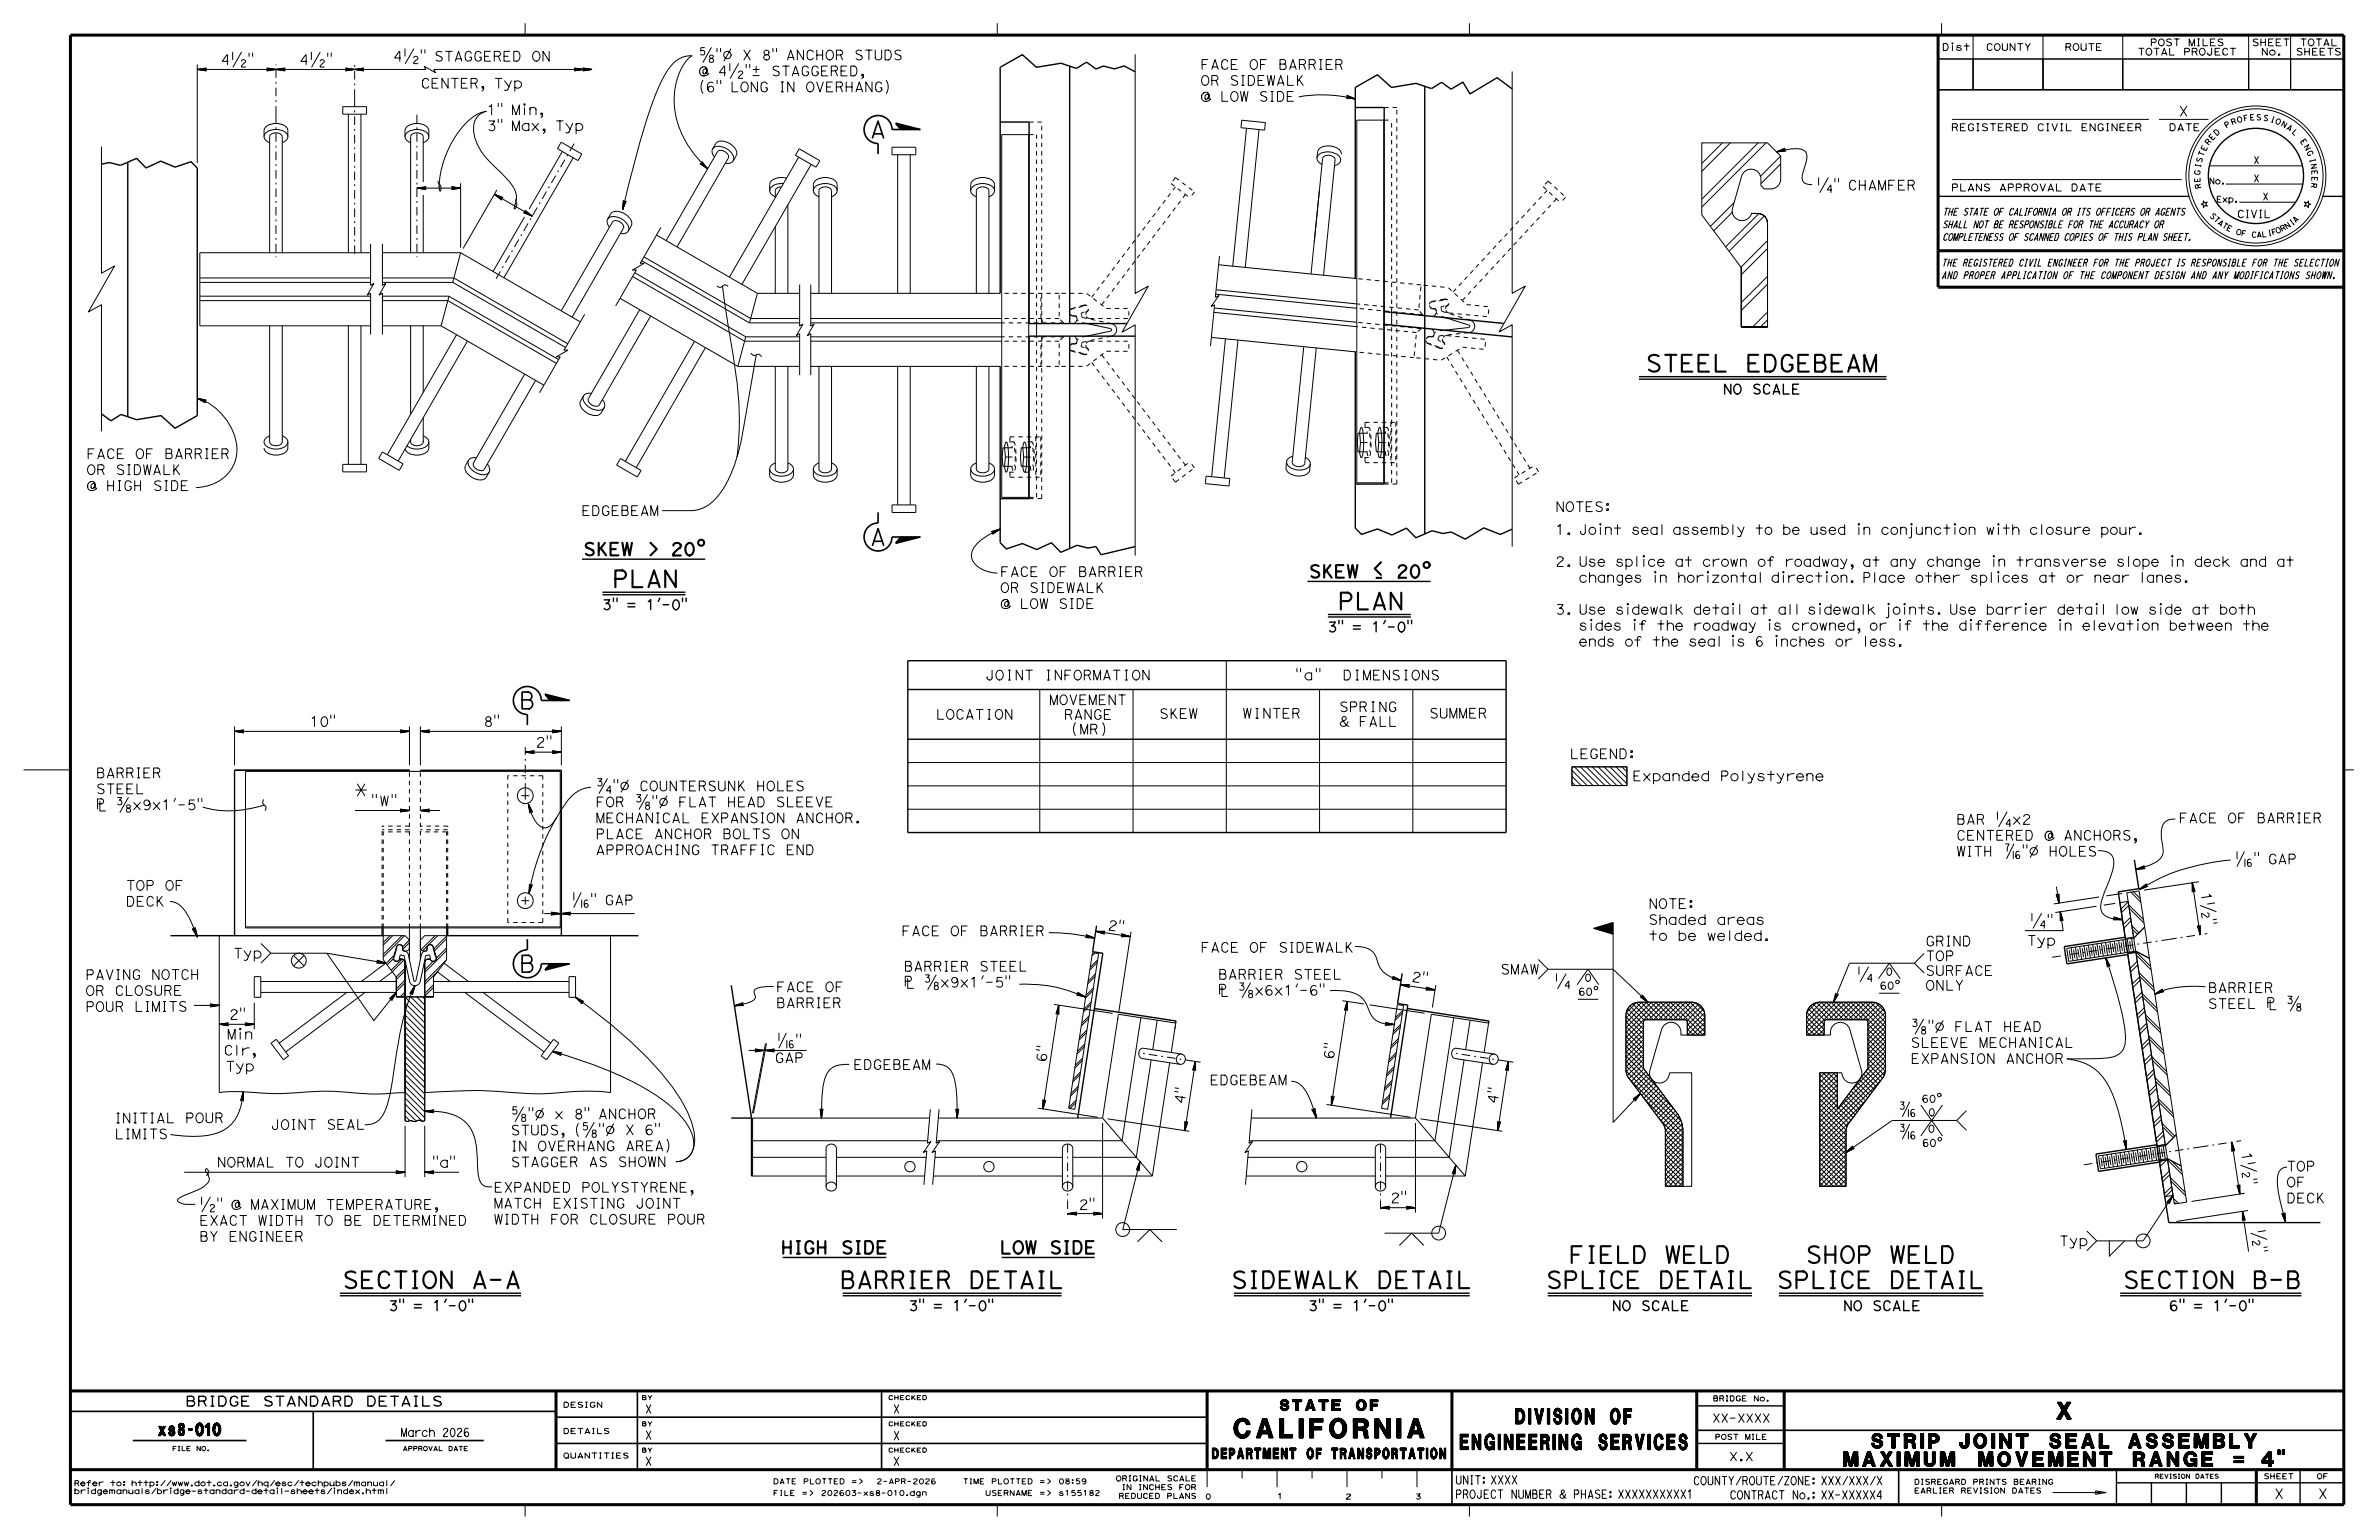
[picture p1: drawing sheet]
<svg xmlns="http://www.w3.org/2000/svg" width="432mm" height="279mm" viewBox="0 0 432 279" stroke-linecap="round" stroke-linejoin="round" font-family="sans-serif">
<defs><g id="words">
<text font-size="3.5" x="224" y="260.9">CALIFORNIA</text>
<g font-size="3">
<text x="157.8" y="25">A</text>
<text x="298.7" y="67.4">STEEL EDGEBEAM</text>
<text x="157.8" y="98.9">A</text>
<text x="111.1" y="106.5">PLAN</text>
<text x="242.8" y="110.6">PLAN</text>
<text x="94.2" y="128.6">B</text>
<text x="94.2" y="176.4">B</text>
<text x="62.1" y="233.7">SECTION A-A</text>
<text x="152.4" y="233.7">BARRIER DETAIL</text>
<text x="223.4" y="233.7">SIDEWALK DETAIL</text>
<text x="280.6" y="233.7">SPLICE DETAIL</text>
<text x="284.7" y="229.1">FIELD WELD</text>
<text x="322.5" y="233.7">SPLICE DETAIL</text>
<text x="327.7" y="229.1">SHOP WELD</text>
<text x="385.3" y="233.7">SECTION B-B</text>
<text x="373.3" y="257.5">X</text>
</g>
<g font-size="2.8">
<text x="265" y="263">ENGINEERING SERVICES</text>
<text x="275.1" y="258.3">DIVISION OF</text>
</g>
<text font-size="2.7" x="64.3" y="144.7">*</text>
<g font-size="2.6">
<text x="339.7" y="262.7">STRIP JOINT SEAL ASSEMBLY</text>
<text x="334.6" y="266">MAXIMUM MOVEMENT RANGE = 4&quot;</text>
</g>
<g font-size="2.3">
<text x="105.9" y="100.8">SKEW &gt; 20^</text>
<text x="237.6" y="104.8">SKEW</text>
<text x="248.7" y="104.3">&lt;</text>
<text x="253.6" y="104.8">20^</text>
<text x="141.7" y="227.5">HIGH SIDE</text>
<text x="181.4" y="227.5">LOW SIDE</text>
</g>
<text font-size="2.2" x="28.8" y="260.5">xs8-010</text>
<g font-size="1.9">
<text x="232.3" y="255.9">STATE OF</text>
<text x="220" y="264.7">DEPARTMENT OF TRANSPORTATION</text>
</g>
<g font-size="1.8">
<text x="71.3" y="11.1">4½&quot; STAGGERED ON</text>
<text x="126.8" y="10.9">?&quot;Ø X 8&quot; ANCHOR STUDS</text>
<text x="76.4" y="16">CENTER, Typ</text>
<text x="126.8" y="16.7">(6&quot; LONG IN OVERHANG)</text>
<text x="126.8" y="13.8">@ 4½&quot;± STAGGERED,</text>
<text x="217.9" y="15.5">OR SIDEWALK</text>
<text x="217.9" y="12.6">FACE OF BARRIER</text>
<text x="88.4" y="23.7">3&quot; Max, Typ</text>
<text x="88.4" y="20.8">1&quot; Min,</text>
<text x="217.9" y="18.4">@ LOW SIDE</text>
<text x="395.4" y="21.1">X</text>
<text x="329.7" y="34.5">¼&quot; CHAMFER</text>
<text x="312.7" y="71.5">NO SCALE</text>
<text x="15.7" y="83.2">FACE OF BARRIER</text>
<text x="15.7" y="89">@ HIGH SIDE</text>
<text x="15.7" y="86.1">OR SIDWALK</text>
<text x="105.5" y="93.5">EDGEBEAM</text>
<text x="282.3" y="92.8">NOTES:</text>
<text x="282.3" y="97">1. Joint seal assembly to be used in conjunction with closure pour.</text>
<text x="181.5" y="107.5">OR SIDEWALK</text>
<text x="181.5" y="104.6">FACE OF BARRIER</text>
<text x="282.3" y="102.8">2. Use splice at crown of roadway, at any change in transverse slope in deck and at</text>
<text x="286.5" y="105.7">changes in horizontal direction. Place other splices at or near lanes.</text>
<text x="109.3" y="110.6">3&quot; = 1'-0&quot;</text>
<text x="181.5" y="110.4">@ LOW SIDE</text>
<text x="282.3" y="111.5">3. Use sidewalk detail at all sidewalk joints. Use barrier detail low side at both</text>
<text x="240.9" y="114.6">3&quot; = 1'-0&quot;</text>
<text x="286.5" y="117.2">ends of the seal is 6 inches or less.</text>
<text x="286.5" y="114.4">sides if the roadway is crowned, or if the difference in elevation between the</text>
<text x="178.8" y="123.4">JOINT INFORMATION</text>
<text x="234.9" y="123.4">&quot;a&quot;</text>
<text x="240.8" y="123.4">DIMENSIONS</text>
<text x="56.2" y="131.8">10&quot;</text>
<text x="87.7" y="131.8">8&quot;</text>
<text x="169.8" y="130.5">LOCATION</text>
<text x="190.4" y="127.8">MOVEMENT</text>
<text x="193.1" y="130.5">RANGE</text>
<text x="210.4" y="130.3">SKEW</text>
<text x="225.5" y="130.3">WINTER</text>
<text x="243" y="129.1">SPRING</text>
<text x="243.1" y="131.8">&amp; FALL</text>
<text x="259.4" y="130.3">SUMMER</text>
<text x="97.2" y="135.6">2&quot;</text>
<text x="194.1" y="133.2">(MR)</text>
<text x="284.9" y="137.7">LEGEND:</text>
<text x="17.4" y="141.1">BARRIER</text>
<text x="108.1" y="143.5">¾&quot;Ø COUNTERSUNK HOLES</text>
<text x="296.3" y="141.7">Expanded Polystyrene</text>
<text x="17.4" y="146.9">Â ?x9x1'-5&quot;</text>
<text x="17.4" y="144">STEEL</text>
<text x="108.1" y="149.3">MECHANICAL EXPANSION ANCHOR.</text>
<text x="108.1" y="146.4">FOR ?&quot;Ø FLAT HEAD SLEEVE</text>
<text x="355.1" y="149.5">BAR ¼x2</text>
<text x="395.4" y="149.3">FACE OF BARRIER</text>
<text x="108.1" y="155.1">APPROACHING TRAFFIC END</text>
<text x="108.1" y="152.2">PLACE ANCHOR BOLTS ON</text>
<text x="355.1" y="155.3">WITH ?&quot;Ø HOLES</text>
<text x="355.1" y="152.4">CENTERED @ ANCHORS,</text>
<text x="22.8" y="161.5">TOP OF</text>
<text x="399.5" y="162" transform="rotate(81 399.5 162)">1 ½</text>
<text x="405.6" y="156.7">?&quot; GAP</text>
<text x="22.8" y="164.4">DECK</text>
<text x="103.7" y="164.2">?&quot; GAP</text>
<text x="299.2" y="167.7">Shaded areas</text>
<text x="299.2" y="164.8">NOTE:</text>
<text x="42.3" y="173.8">Typ</text>
<text x="163.6" y="169.8">FACE OF BARRIER</text>
<text x="201" y="168.7" transform="rotate(9 201 168.7)">2 &quot;</text>
<text x="217.9" y="172.8">FACE OF SIDEWALK</text>
<text x="299.2" y="170.6">to be welded.</text>
<text x="349.5" y="171.6">GRIND</text>
<text x="367.9" y="171.5">Typ</text>
<text x="15.5" y="177.7">PAVING NOTCH</text>
<text x="140.9" y="179.9">FACE OF</text>
<text x="164" y="179.1">Â ?x9x1'-5&quot;</text>
<text x="164" y="176.2">BARRIER STEEL</text>
<text x="221.1" y="177.7">BARRIER STEEL</text>
<text x="256.1" y="178" transform="rotate(9 256.1 178)">2 &quot;</text>
<text x="272.3" y="176.7">SMAW</text>
<text x="349.5" y="179.7">ONLY</text>
<text x="349.5" y="177">SURFACE</text>
<text x="349.5" y="174.3">TOP</text>
<text x="15.5" y="180.6">OR CLOSURE</text>
<text x="15.5" y="183.5">POUR LIMITS</text>
<text x="41.6" y="184.9">2&quot;</text>
<text x="140.9" y="182.8">BARRIER</text>
<text x="221.1" y="180.6">Â ?x6x1'-6&quot;</text>
<text x="400.7" y="183">STEEL Â ?</text>
<text x="400.7" y="180.1">BARRIER</text>
<text x="40.6" y="191.4">Clr,</text>
<text x="41.2" y="188.5">Min</text>
<text x="346.8" y="190">SLEEVE MECHANICAL</text>
<text x="346.8" y="187.1">?&quot;Ø FLAT HEAD</text>
<text x="40.9" y="194.3">Typ</text>
<text x="140.6" y="192.8">GAP</text>
<text x="154.9" y="194">EDGEBEAM</text>
<text x="189.8" y="192.8" transform="rotate(-81 189.8 192.8)">6 &quot;</text>
<text x="219.5" y="196.8">EDGEBEAM</text>
<text x="242" y="192.3" transform="rotate(-81 242 192.3)">6 &quot;</text>
<text x="346.8" y="192.9">EXPANSION ANCHOR</text>
<text x="20.8" y="203.7">INITIAL POUR</text>
<text x="92.7" y="203">?&quot;Ø x 8&quot; ANCHOR</text>
<text x="214.9" y="200.4" transform="rotate(-81 214.9 200.4)">4 &quot;</text>
<text x="271.7" y="200.4" transform="rotate(-81 271.7 200.4)">4 &quot;</text>
<text x="20.8" y="206.6">LIMITS</text>
<text x="49.1" y="204.9">JOINT SEAL</text>
<text x="92.7" y="205.9">STUDS, (?&quot;Ø X 6&quot;</text>
<text x="92.7" y="208.8">IN OVERHANG AREA)</text>
<text x="406.8" y="209.1" transform="rotate(81 406.8 209.1)">1 ½</text>
<text x="39.4" y="211.7">NORMAL TO JOINT</text>
<text x="78.4" y="211.8">&quot;a&quot;</text>
<text x="92.7" y="211.7">STAGGER AS SHOWN</text>
<text x="415" y="215.4">OF</text>
<text x="415" y="212.5">TOP</text>
<text x="36.2" y="219.4">½&quot; @ MAXIMUM TEMPERATURE,</text>
<text x="89.6" y="219.2">MATCH EXISTING JOINT</text>
<text x="89.6" y="216.3">EXPANDED POLYSTYRENE,</text>
<text x="195.8" y="219.4">2&quot;</text>
<text x="252.4" y="218.2">2&quot;</text>
<text x="415" y="218.3">DECK</text>
<text x="36.2" y="225.2">BY ENGINEER</text>
<text x="36.2" y="222.3">EXACT WIDTH TO BE DETERMINED</text>
<text x="89.6" y="222.1">WIDTH FOR CLOSURE POUR</text>
<text x="373.7" y="226">Typ</text>
<text x="70.5" y="237.8">3&quot; = 1'-0&quot;</text>
<text x="164.9" y="237.8">3&quot; = 1'-0&quot;</text>
<text x="237.4" y="237.8">3&quot; = 1'-0&quot;</text>
<text x="292.6" y="237.8">NO SCALE</text>
<text x="334.5" y="237.8">NO SCALE</text>
<text x="393.6" y="237.8">6&quot; = 1'-0&quot;</text>
<text x="33.6" y="255.1">BRIDGE STANDARD DETAILS</text>
<text x="412.8" y="271.9">X</text>
<text x="420.7" y="271.9">X</text>
</g>
<g font-size="1.5">
<text x="117.1" y="256.4">X</text>
<text x="162.1" y="256.4">X</text>
<text x="72.7" y="260.6">March 2026</text>
<text x="117.1" y="261.1">X</text>
<text x="162.1" y="261.2">X</text>
<text x="310.7" y="258">XX-XXXX</text>
<text x="117.1" y="265.9">X</text>
<text x="162.1" y="265.9">X</text>
<text x="264.1" y="269.3">UNIT: XXXX</text>
<text x="307.3" y="269.4">COUNTY/ROUTE/ZONE: XXX/XXX/X</text>
<text x="313.8" y="265">X.X</text>
<text x="264.1" y="271.8">PROJECT NUMBER &amp; PHASE: XXXXXXXXXX1</text>
<text x="313.9" y="272">CONTRACT No.: XX-XXXXX4</text>
</g>
<text font-size="1.4" x="406" y="39.5">CIVIL</text>
<g font-size="1.3">
<text x="354.1" y="23.7">REGISTERED CIVIL ENGINEER</text>
<text x="393.6" y="23.7">DATE</text>
<text x="409" y="29.7">X</text>
<text x="354.1" y="34.7">PLANS APPROVAL DATE</text>
<text x="409" y="33">X</text>
<text x="352.5" y="41.3">SHALL NOT BE RESPONSIBLE FOR THE ACCURACY OR</text>
<text x="352.5" y="39.1">THE STATE OF CALIFORNIA OR ITS OFFICERS OR AGENTS</text>
<text x="410.7" y="36.3">X</text>
<text x="352.5" y="43.6">COMPLETENESS OF SCANNED COPIES OF THIS PLAN SHEET.</text>
<text x="352.4" y="50.6">AND PROPER APPLICATION OF THE COMPONENT DESIGN AND ANY MODIFICATIONS SHOWN.</text>
<text x="352.4" y="48.3">THE REGISTERED CIVIL ENGINEER FOR THE PROJECT IS RESPONSIBLE FOR THE SELECTION</text>
<text x="287.6" y="178">0</text>
<text x="341.2" y="179.5">60^</text>
<text x="342.2" y="176.9">0</text>
<text x="286.4" y="180.6">60^</text>
<text x="348.8" y="200">60^</text>
<text x="349.9" y="202.5">0</text>
<text x="348.8" y="208">60^</text>
<text x="349.9" y="205.4">0</text>
</g>
<g font-size="1.2">
<text x="352.5" y="9.2">Dist</text>
<text x="360.4" y="9.2">COUNTY</text>
<text x="374.7" y="9.2">ROUTE</text>
<text x="388" y="10">TOTAL PROJECT</text>
<text x="390.2" y="8.3">POST MILES</text>
<text x="408.7" y="8.3">SHEET</text>
<text x="410.4" y="10">No.</text>
<text x="416.7" y="10">SHEETS</text>
<text x="417.4" y="8.3">TOTAL</text>
</g>
<g font-size="1.1">
<text x="400.9" y="33.4">No.</text>
<text x="402.3" y="36.7">Exp.</text>
</g>
<g font-size="1">
<text x="404.1" y="23.3" transform="rotate(-31 404.1 23.3)">P</text>
<text x="405.1" y="22.7" transform="rotate(-20 405.1 22.7)">R</text>
<text x="406.1" y="22.3" transform="rotate(-15 406.1 22.3)">O</text>
<text x="407.3" y="22" transform="rotate(-10 407.3 22)">F</text>
<text x="408.4" y="21.8" transform="rotate(-4 408.4 21.8)">E</text>
<text x="409.5" y="21.8" transform="rotate(1 409.5 21.8)">S</text>
<text x="410.7" y="21.8" transform="rotate(12 410.7 21.8)">S</text>
<text x="412" y="22.1" transform="rotate(17 412 22.1)">I</text>
<text x="412.9" y="22.3" transform="rotate(22 412.9 22.3)">O</text>
<text x="413.9" y="22.8" transform="rotate(28 413.9 22.8)">N</text>
<text x="414.9" y="23.3" transform="rotate(33 414.9 23.3)">A</text>
<text x="399.6" y="29.6" transform="rotate(-74 399.6 29.6)">S</text>
<text x="399.9" y="28.5" transform="rotate(-69 399.9 28.5)">T</text>
<text x="400.3" y="27.5" transform="rotate(-63 400.3 27.5)">E</text>
<text x="400.9" y="26.4" transform="rotate(-53 400.9 26.4)">R</text>
<text x="401.5" y="25.5" transform="rotate(-47 401.5 25.5)">E</text>
<text x="402.3" y="24.7" transform="rotate(-42 402.3 24.7)">D</text>
<text x="415.9" y="24" transform="rotate(44 415.9 24)">L</text>
<text x="417.4" y="25.6" transform="rotate(55 417.4 25.6)">E</text>
<text x="418.1" y="26.6" transform="rotate(60 418.1 26.6)">N</text>
<text x="418.6" y="27.6" transform="rotate(65 418.6 27.6)">G</text>
<text x="419.2" y="28.9" transform="rotate(76 419.2 28.9)">I</text>
<text x="419.4" y="29.8" transform="rotate(81 419.4 29.8)">N</text>
<text x="399.3" y="31.8" transform="rotate(-85 399.3 31.8)">G</text>
<text x="399.4" y="33.1" transform="rotate(-96 399.4 33.1)">E</text>
<text x="399.4" y="30.5" transform="rotate(-79 399.4 30.5)">I</text>
<text x="399.6" y="34.2" transform="rotate(-101 399.6 34.2)">R</text>
<text x="419.5" y="33.1" transform="rotate(98 419.5 33.1)">R</text>
<text x="419.6" y="30.9" transform="rotate(87 419.6 30.9)">E</text>
<text x="419.6" y="32" transform="rotate(92 419.6 32)">E</text>
<text x="401" y="39.2" transform="rotate(46 401 39.2)">S</text>
<text x="401.7" y="39.9" transform="rotate(41 401.7 39.9)">T</text>
<text x="402.4" y="40.6" transform="rotate(37 402.4 40.6)">A</text>
<text x="403.2" y="41.1" transform="rotate(32 403.2 41.1)">T</text>
<text x="404" y="41.7" transform="rotate(27 404 41.7)">E</text>
<text x="415" y="41.6" transform="rotate(-34 415 41.6)">N</text>
<text x="416" y="40.9" transform="rotate(-38 416 40.9)">I</text>
<text x="416.6" y="40.5" transform="rotate(-43 416.6 40.5)">A</text>
<text x="405.7" y="42.4" transform="rotate(18 405.7 42.4)">O</text>
<text x="406.7" y="42.7" transform="rotate(13 406.7 42.7)">F</text>
<text x="408.6" y="43" transform="rotate(4 408.6 43)">C</text>
<text x="409.6" y="43.1" transform="rotate(-1 409.6 43.1)">A</text>
<text x="410.5" y="43" transform="rotate(-6 410.5 43)">L</text>
<text x="411.7" y="42.9" transform="rotate(-10 411.7 42.9)">I</text>
<text x="412.4" y="42.7" transform="rotate(-15 412.4 42.7)">F</text>
<text x="413.3" y="42.4" transform="rotate(-24 413.3 42.4)">O</text>
<text x="414.2" y="42.1" transform="rotate(-29 414.2 42.1)">R</text>
<text x="102.2" y="255.3">DESIGN</text>
<text x="310.9" y="254.2">BRIDGE No.</text>
<text x="102.2" y="260.1">DETAILS</text>
<text x="311.2" y="261.2">POST MILE</text>
<text x="13.4" y="269.6">Refer to: http://www.dot.ca.gov/hq/esc/techpubs/manual/</text>
<text x="102.2" y="264.6">QUANTITIES</text>
<text x="140.3" y="269.2">DATE PLOTTED =&gt;</text>
<text x="174.7" y="269.2">TIME PLOTTED =&gt;</text>
<text x="192.1" y="269.2">08:59</text>
<text x="202.5" y="268.7">ORIGINAL SCALE</text>
<text x="347.4" y="269.3">DISREGARD PRINTS BEARING</text>
<text x="410.8" y="268.3">SHEET</text>
<text x="420.5" y="268.3">OF</text>
<text x="13.4" y="271">bridgemanuals/bridge-standard-detail-sheets/index.html</text>
<text x="140.3" y="271.3">FILE =&gt;</text>
<text x="149" y="271.3">202603-xs8-010.dgn</text>
<text x="178.8" y="271.3">USERNAME =&gt;</text>
<text x="192.1" y="271.3">s155182</text>
<text x="203" y="271.9">REDUCED PLANS</text>
<text x="203.6" y="270.3">IN INCHES FOR</text>
<text x="218.8" y="272">0</text>
<text x="231.8" y="271.9">1</text>
<text x="244.2" y="272">2</text>
<text x="256.9" y="272">3</text>
<text x="347.4" y="270.9">EARLIER REVISION DATES</text>
</g>
<g font-size=".8">
<text x="116.4" y="253.9">BY</text>
<text x="161.2" y="253.9">CHECKED</text>
<text x="31.3" y="263.2">FILE NO.</text>
<text x="73.1" y="263.2">APPROVAL DATE</text>
<text x="116.4" y="258.7">BY</text>
<text x="116.4" y="263.5">BY</text>
<text x="161.2" y="258.7">CHECKED</text>
<text x="161.2" y="263.5">CHECKED</text>
<text x="391.1" y="268.2">REVISION DATES</text>
</g>
</g></defs>
<g fill="none" stroke="#000" stroke-width=".25">
<path d="M194.2 12v46.7M206 13l-2-1-1.7 .5-2-.5-1.4 .5-1.7-1.2-1.8 1.1-2.8-.9-4.5 .7-2.5-2.3-4.1 2.3v41M246 19.5h5.2v68.3h-5.2M258.6 15.7v81.2M274.5 16.1l-2.8-2-4.9 2.9-1.3-2.1-2.1 1.3-1.7-1.3-1.9 1.2-2.8-1-4.4 .8-2.6-2.3-4 2.3v34.6M351.8 16.3h73.6M18.4 29.8l1.5-.3 2 .5 2.9-1.3 1.7 1.8 2.7-1.3 2.6 1.1 2.9-1 1.1 1.2v44.9l-4 2.3-2.6-2.3-4.4 .7-2.8-.9-1.9 1.1-1.7-1.2M23.2 29.4v46.2M181.5 22.1h5.3v36.6h17.7M351.8 35.6h45.5M421.6 35.6h3.8M251.2 58.8l23.3 2.3"/>
<path d="M251.2 56.5l21.8 2.2M181.5 66.5v32l1.2 1.1 2.9-1 2.6 1.1 2.6-1.2 1.7 1.7 3-1.3 2 .5 1.4-.2 1 1.4 6.1-1.4M194.2 61v38.5M206 61h-19.2v29.5h-5.3M246 63.8v32l1.1 1.2 2.9-1 2.6 1.1 2.7-1.3 1.7 1.8 2.9-1.3 2 .5 1.5-.3 2.6 1.3 3.3-2 3 1.2 2.2-1M105.6 101.5h22.4M109.3 107.9h15.1M109.3 107.4h15.1M111.3 108.5v.6M112 108.5v.6M119.8 108.5l-.3 .6M123.9 108.5v.6"/>
<path d="M124.5 108.5v.6M237.3 105.5h22.4M241 111.9h15.1M241 111.5h15.1M243 112.5v.7M243.7 112.5v.7M251.4 112.6l-.3 .5M255.6 112.5v.7M256.2 112.5v.7M74.3 140v-.2h-31.7v30M76.3 140v-.2h25.6v30M387.4 156l.8 5.2-3.7 .6 9.1 60h27.6"/>
<path d="M30.9 169.8h38.7M69.4 168.3v1.5M81.1 169.8h34.8M81.3 168.3v1.5M132.7 178.8l3.7 24M199 167.9l-.7 4.8 1.9 .2-4.6 29.9M254.5 176.6l-.8 5.5 1.8 .3-3.1 20.4M385.7 170l-11 1.7 .5 3.2 11-1.7M387.7 172.8l-1.5 .2M73.5 180.9v17.3M77.1 180.9v17.3M198.6 183l14.9 2.2-.1 .4"/>
<path d="M255.4 183l14.8 2.2v.4M132.7 202.8h3.7M136.4 202.8v10.6h.2M391.5 207.7l-11.1 1.7 .5 3.1 11.1-1.7M393.4 210.4l-1.5 .2M142.1 228.1h18.8M152.9 235.1h39.8M152.9 234.6h39.8M167 235.7v.6M167.6 235.7v.6M175.4 235.7l-.3 .6M179.5 235.7v.6"/>
<path d="M180.2 235.7v.6M181.8 228.1h16.9M224 235.1h42.8M224 234.6h42.8M239.5 235.7v.6M240.1 235.7v.6M247.9 235.7l-.3 .6M252 235.7v.6M252.7 235.7v.6M384.8 235.1h32.9M384.8 234.6h32.9M395.7 235.7v.6"/>
<path d="M396.4 235.7v.6M404.1 235.7l-.3 .6M408.3 235.7v.6M408.9 235.7v.6M308 255.1h15.8M308 261.9h15.8M384.1 266.6v6.4M384.1 269h41.3M390.5 269v4M396.8 269v4M403.2 269v4M417.5 266.6v6.4"/>
<circle cx="409.5" cy="31.9" r="8.6"/>
</g>
<g fill="none" stroke="#000" stroke-width=".18">
<path d="M35.8 12.6l1.7 .3-.1-.2M35.8 12.6l1.6 .2M35.8 12.6h30.1M35.8 11.7v17.9M35.8 12.6l1.6 .1M35.8 12.6l1.5 .1M37.3 12.5l-1.5 .1M37.4 12.5l.1-.2-1.7 .3M37.4 12.5l-1.6 .1M37.4 12.5v.2M37.4 12.4l-1.6 .2M41.4 11.1h-1l.8-1.2h.1v1.8"/>
<path d="M42.2 9.5v1.3M43.8 11.1a.37 .37 0 0 1 .5-.3 .37 .37 0 0 1 .2 .5l-.6 .6-.1 .3h.8M43.8 9.5l-1.5 2.7M45.2 9.6v.6M45.8 9.6v.6M48.5 12.4l3.2 .4M48.5 12.5l3.2 .2M48.5 12.5l-.1-.2 3.4 .6-.1-.2M48.5 12.5v.2M48.5 12.5l3.1 .2M51.6 12.5l-3.1 .2M51.7 12.5l.1-.2-3.4 .6 .1-.2"/>
<path d="M51.7 12.5l-3.2 .2M51.7 12.5v.2M51.7 12.4l-3.2 .4M55.7 11.1h-1l.8-1.2h.1v1.8M56.5 9.5v1.3M58.1 11.1a.37 .37 0 0 1 .5-.3 .37 .37 0 0 1 .2 .5l-.7 .6v.3h.8M58.1 9.5l-1.5 2.7M59.5 9.6v.6M60.1 9.6v.6M62.2 19.4h4.3v1.3h-4.3zM62.7 12.4l3.3 .4M62.8 12.5l3.2 .2"/>
<path d="M62.8 12.5l-.1-.2 3.3 .6v-.2M62.8 12.5v.2M62.8 12.5l3.1 .2M64.4 12.6l-1.6 .1M64.4 12.6h12.9l-.3-.6 2.1 1.2-.4-.6h28.8M65.9 12.6l.1 .1M65.9 12.5l-3.1 .2M66 12.5v-.2l-3.3 .6 .1-.2M66 12.5l-1.6 .1M66 12.5l-.1 .1M66 12.4l-3.3 .4M73.5 8.9v1.3"/>
<path d="M75.1 10.5a.37 .37 0 0 1 .5-.3 .37 .37 0 0 1 .2 .5l-.7 .6v.2h.7M75.1 8.9l-1.5 2.6M76.5 9v.6M77.1 9v.6M90.4 18.7v.6M91.1 18.7v.6M95.2 19.5v1.3M95.3 4.2v2.2M104.3 12.4l1.6 .2M104.3 12.5l1.6 .1M104.3 12.5v-.2l1.6 .3M104.3 12.5l.1 .1"/>
<path d="M104.4 12.5l1.5 .1M104.4 12.6h3.1M104.4 12.6l-.1 .1M105.8 12.4l1.7 .2M105.9 12.5l-.1-.2 1.7 .3M105.9 12.5v.2M105.9 12.5l1.6 .1M105.9 12.6l-1.6 .3v-.2M105.9 12.6l-1.6 .2M105.9 12.6l-1.5 .1M105.9 12.6l-1.6 .1M107.5 12.6l-1.6 .1"/>
<path d="M107.5 12.6l-1.7 .3 .1-.2M107.5 12.6l-1.7 .2M127.6 14.6a2.23 2.23 0 0 0 0 2.3M127.9 8.6h-.7v.7l.2-.2a.43 .43 0 0 1 .5 .6 .43 .43 0 0 1-.7 .1M129.1 10.6a.38 .38 0 0 0-.3 .6 .38 .38 0 0 0 .6 0 .38 .38 0 0 0-.2-.6l-.4-.1 .1-.5 .5 .1v.4l-.2 .1M129.1 8.6l-1.5 2.7M130.1 8.8v.6M130.2 14.6v.6M130.8 8.8v.6M130.8 14.6v.6M132.5 11.5v1.4M132.7 8.9l-1.3 2.2"/>
<path d="M134.1 13.1a.37 .37 0 0 1 .4-.2 .37 .37 0 0 1 .3 .5l-.7 .6v.2h.7M134.1 11.5l-1.6 2.7M135.4 11.7v.6M136.1 11.7v.6M140.3 8.8v.6M140.9 8.8v.6M160.9 14.6a2.23 2.23 0 0 1 0 2.3M181 4.2v2.2M206 9.8v43.4l2.4-1.3-4.7 8.4 2.3-1.4v41.9M244.4 17.8l1.6 .1M244.4 17.7l1.6 .2M244.5 17.3l1.5 .6"/>
<path d="M244.5 17.6l1.5 .3M244.5 17.4l1.5 .5M244.5 17.5l1.5 .4M244.5 17.6l-.1-.3 1.6 .6M244.5 17.6l-.2 .2 1.7 .1M266.7 4.2v2.2M274.5 13v40.2l2.3-1.3-4.7 8.3 2.4-1.3v40.3M351.8 10.7h6.3v5.6h-6.3zM351.8 10.7h73.6M352.4 4.2v2.2M354.4 8.3v.9M358.1 10.7h12.7v5.6h-12.7z"/>
<path d="M358.1 6.4v9.9M370.8 6.4v9.9M370.8 10.7h14.5v5.6h-14.5zM385.3 10.7h22.8v5.6h-22.8zM385.3 6.4v9.9M408.1 6.4v9.9M408.1 10.7h7.7v5.6h-7.7zM415.8 6.4v9.9M415.8 10.7h9.6v5.6h-9.6zM18.4 26.6v23l2.4-1.3-4.8 8.3 2.4-1.3v23M47.9 24.8v-1.1a1.91 1.91 0 0 1 2.2-1.3 1.91 1.91 0 0 1 2.1 1.3v1.1M48.9 25.9a1.08 1.08 0 0 1-1-1 1.08 1.08 0 0 1 .9-1.1 2.87 2.87 0 0 1 3.4 .6 1.13 1.13 0 0 1-1 1.5"/>
<path d="M63.2 20.7v25.2M65.5 20.7v25.2M73.5 24.8v-1.1a1.91 1.91 0 0 1 2.2-1.3 1.91 1.91 0 0 1 2.1 1.3v1.1M74.5 25.9a1.08 1.08 0 0 1-1-1 1.08 1.08 0 0 1 .9-1.1 2.87 2.87 0 0 1 3.3 .6 1.13 1.13 0 0 1-.9 1.5M79.5 32.9l.1 .4 .4 .4v.5a.22 .22 0 0 1 .1 .3 .22 .22 0 0 1-.3 .1l-.1-.7M79.7 33.9h.1M79.7 33.9a17.6 17.6 0 0 1 6-12.5l1.8-1 .8-.2a2.99 2.99 0 0 0-2.3 3.4 10.6 10.6 0 0 0 4.1 6.9l.8 .8a8.9 8.9 0 0 1 2.8 4.1v.8l-.2 .9M82 33.9l1.6 .2M82 34l1.6 .1M82 34l-.1-.1 1.7 .2M82 34l.1 .1M82.1 34.1h1.5"/>
<path d="M82.1 34.1l-.1 .2M83.6 33.2v11.8M83.6 34.1l-1.7 .3 .1-.1M83.6 34.1l-1.6 .2M83.6 34.1l-1.5 .1M89.7 35.2l1.3 .8M89.7 35.2l1.6 .6-.3 .2M89.7 35.2l1.3 1M89.7 35.2l1.3 .9M89.7 35.2l1.5 .7M89.7 35.2l1.4 .8M89.7 35.2l1.3 1.1v-.1"/>
<path d="M90.2 34.5l-6.1 10.6M90.4 21.6v.6M91 36v.2M91.1 21.6v.6M93.5 37.1h.1M93.7 36.1l-.1 .4 .2 .6-.1 .5a.22 .22 0 0 1-.1 .2 .22 .22 0 0 1-.3 0l.2-.7M101.9 25.8l3.7 2.2-.7 1.1-3.7-2.1zM102.1 27.5l-12.6 21.8M104 28.6l-12.5 21.8M110.3 39.8l.5-1a1.91 1.91 0 0 1 2.6 0 1.9 1.9 0 0 1 1.2 2.2l-.6 .9M113.2 36.4l-.2 1.6M113.2 36.5l-.2 1.5"/>
<path d="M113.3 36.5l-.3 1.5M113.4 36.6l-.4 1.4M113.4 36.6l-.3-.2-.1 1.6M113.5 36.5h.2l-.7 1.5M113.5 36.5l-.1 .1M113.5 36.5l-.5 1.5M113.6 36.5l-.6 1.5M127.1 29.7l1.3 .9M127.2 29.7h-.2l1.4 .9M127.2 29.7l1.2 .9M127.3 29.6l1.1 1M127.3 29.6l-.1 .1"/>
<path d="M127.4 29.5l1 1.1M127.4 29.4l1 1.2M127.4 29.4v-.1l1 1.3M127.4 29.4l-.1 .2M128.4 30.6a17.7 17.7 0 0 1-6-11.8 11 11 0 0 1 2.8-8.4l.4-.3a4.7 4.7 0 0 0-4.2 2.4 34.8 34.8 0 0 0-4 9.3l-2.5 8.6-1.9 7.6M129.7 28.5a1.08 1.08 0 0 1-.4-1.4 1.08 1.08 0 0 1 1.3-.5 2.87 2.87 0 0 1 2.6 2.2 1.13 1.13 0 0 1-1.5 .8M129.9 26.1l-.6 .9M129.9 26.1a1.91 1.91 0 0 1 2.5-.1 1.9 1.9 0 0 1 1.2 2.2l-.5 1M141.8 33.9a.99 .99 0 0 0-1.1 .7v1.3M142.2 33.3a2.26 2.26 0 0 0-2.5 1.2 1.26 1.26 0 0 0 1 1.2M142.8 32.3a2.71 2.71 0 0 0-3 .9l-.1 1.4M143 37.2v16"/>
<path d="M145 28.5l-12.6 21.8M145.1 27l3.7 2.2-.7 1.1-3.7-2.1zM147.2 29.8l-12.5 21.8M147.6 34.6v-1.1a1.91 1.91 0 0 1 2.2-1.3 1.91 1.91 0 0 1 2.1 1.3v1.1M148.6 35.7a1.08 1.08 0 0 1-1-1 1.08 1.08 0 0 1 .9-1.1 2.87 2.87 0 0 1 3.4 .6 1.13 1.13 0 0 1-1 1.5M161.9 26.7h4.3v1.4h-4.3zM162.9 28.1v25.1M165.2 28.1v25.1M176.2 34.6v-1.1a1.91 1.91 0 0 1 2.2-1.3 1.91 1.91 0 0 1 2.1 1.3v1.1M177.2 35.7a1.08 1.08 0 0 1-1-1 1.08 1.08 0 0 1 .9-1.1 2.86 2.86 0 0 1 3.3 .6 1.13 1.13 0 0 1-.9 1.5M186.7 24.4v65.8M186.8 24.4h-5v65.8h5"/>
<path d="M225.4 21.8l4.3 .4-.2 1.4-4.3-.4zM226.3 23.3l-2.6 25M228.5 23.5l-2.5 25M239.9 29.8a1.08 1.08 0 0 1-.9-1.1 1.08 1.08 0 0 1 1-1 2.86 2.86 0 0 1 3.3 1 1.13 1.13 0 0 1-1.1 1.4M240.1 28.7a1.29 1.29 0 0 1 2.2 .3l-2.1 20.9M240.1 28.7l-2.1 21M243.5 28a1.9 1.9 0 0 0-2.1-1.5 1.9 1.9 0 0 0-2.2 1.1l-.2 1M251.2 21.8v65.8M251.2 21.8h-4.9v65.8h4.9M312.6 25.9l-3.7 3.8M314.1 25.9l-5.2 5.2M314.4 38.5l-3.3 3.4"/>
<path d="M314.7 36.8l-4.3 4.3M317.9 38.7a2.29 2.29 0 0 1 2.8 1.1l.1 .7v18.8h-4.8v-10.8v10.8h4.8v-18.8a1.79 1.79 0 0 0-1.8-1.8h-1.1a1.79 1.79 0 0 1-2.2 1.3 1.79 1.79 0 0 1-1.2-2.3l1.6-5.7a1.79 1.79 0 0 1 2-1.3 1.79 1.79 0 0 1 1.5 1.8v1.2l.6 .6a2.42 2.42 0 0 0 2.7-.8l.3-1v-4.2l-2.4-2.4h-11.9v13.1l7.1 9.5M319.1 25.9l-10.2 10.2M319.2 38.7l-6 6.1M320.2 39.2l-6.4 6.4M320.5 25.9l-11.6 11.7M323.2 28.3l-3.7 3.7M323.2 29.7l-3.6 3.6M330.1 32.3v1.3M331.8 32.3l-1.5 2.6M332.4 34.5h-.7l.6-.9v1.3M333.1 32.4v.6"/>
<path d="M333.7 32.4v.6M354.3 32.6h41.7M354.3 21.7h35.7M391.9 21.7h9M399.9 36.4l.3 .4 .4-.1-.2 .3 .2 .4-.4-.1-.3 .4v-.5l-.4-.1 .4-.2zM401 30.1h16.9M404 33.4h14M406.5 36.7h10.2M418.3 36.7l.4 .1 .3-.3v.4l.4 .2-.4 .1v.5l-.3-.4-.4 .1 .2-.4zM36.3 54.5h31M36.3 53.7h31M36.3 51.2h31"/>
<path d="M36.3 50.4h31M48.9 59.1v21.1a1.29 1.29 0 0 0 2.3 0v-21.1M48.9 45.9v-21.1a1.29 1.29 0 0 1 2.3 0v21.1M63.2 59.1v25.2M65.5 59.1v25.2M67.3 44.3v7.5l.6-.4-1.2 2.1 .6-.3v7.5M67.3 45.9h-31v13.2h31M69.4 54.5h11.9l19.7 11.4M69.4 53.7h12.1l19.9 11.5M69.4 45.9h14.2M69.4 59.1h10.7M69.4 44.3v7.5l.6-.4-1.2 2.1 .6-.3v7.5"/>
<path d="M69.4 51.2h12.8l20.5 11.9M69.4 50.4h13l20.7 12M74.5 45.9v-21.1a1.29 1.29 0 0 1 2.3 0v21.1M74.5 59.1v16.1M76.8 59.1v12.1M80.1 59.1l18.6 10.8M81.5 53.7l-1.4 5.4M83.6 45.9l21.7 12.5M83.6 45.9l-1.4 5.3M101.9 56.4l9.3-16.1a1.29 1.29 0 0 1 2 1.1l-9.4 16.1M106.1 57l-3.7 6.5h.7l-2.1 1.2 .7 .1-3.8 6.5M110.6 41.2a1.08 1.08 0 0 1-.3-1.3 1.08 1.08 0 0 1 1.3-.6 2.87 2.87 0 0 1 2.5 2.3 1.13 1.13 0 0 1-1.5 .8"/>
<path d="M112.5 54.1l21.4 12.4M114.8 50.2l20.3 11.7h10M115.2 49.5l20.2 11.6M116.1 56.2l-9.3 16.1a1.29 1.29 0 0 0 2 1.2l9.3-16.2M116.5 47.3l19.5 11.3M116.9 46.6l19.3 11.2h8.9M119.2 42.6l18.3 10.6M120 41.3l-3.8 6.5h.7l-2.1 1.2h.7l-3.8 6.5M120.9 43.7l9.3-16.2a1.29 1.29 0 0 1 2 1.2l-9.3 16.1M136 58.6h9.1M137.5 53.2l-1.5 5.4M137.5 53.2h7.6"/>
<path d="M140.7 41.1v12.1M145.1 51.6v7.5l.6-.3-1.2 2.1 .6-.3v7.5M147.2 51.6v7.5l.6-.3-1.2 2.1 .6-.3v7.5M147.2 53.2h34.3M147.2 57.8h34.6M147.2 58.6h34.6M148.6 53.2v-18.6a1.29 1.29 0 0 1 2.3 0v18.6M177.2 53.2v-18.6a1.29 1.29 0 0 1 2.3 0v18.6M188.1 58.7v2.3M197.2 58.7l4.4 .9 .2 .2-.2 .3-4.4 .9M201.7 58.7a1.15 1.15 0 0 1 1 1.1 1.15 1.15 0 0 1-1 1.2M220.3 56.7l26 2.6"/>
<path d="M220.4 55.9l25.9 2.6M220.6 53.4l25.7 2.5M220.7 52.6l25.6 2.5M221.2 48l25.1 2.5M221.3 46.5l-.7 7.4 .6-.3-1.4 2 .7-.3-.8 7.5M252.6 56.7v2.3M262.4 57.6l4.2 1.4 .2 .2-.2 .2-4.5 .5M266.8 58.1a1.15 1.15 0 0 1 .9 1.2 1.15 1.15 0 0 1-1.2 1M320.8 58l-1.3 1.3M320.8 56.6l-2.7 2.7M320.8 50.1l-4.8 4.8M320.8 51.6l-4.8 4.7"/>
<path d="M320.8 45.1l-4.8 4.8M320.8 43.7l-4.8 4.8M35.8 72.3l1.5 .4M35.8 72.3l1.4 .5M35.8 72.3l1.4 .7M35.8 72.3l1.7 .3-.3 .2M35.8 72.3l1.4 .6M35.8 72.3l1.6 .3M35.8 72.3l1.5 .8-.1-.2M37.2 72.8v.1M48.9 79.1a1.08 1.08 0 0 0-1 1 1.08 1.08 0 0 0 .9 1.1 2.87 2.87 0 0 0 3.4-.7 1.13 1.13 0 0 0-1-1.4M76.8 79.1a1.09 1.09 0 0 1 1 1 1.09 1.09 0 0 1-.9 1.1 3.2 3.2 0 0 1-3-.3"/>
<path d="M76.8 75.8v4.4a1.29 1.29 0 0 1-2.3 0v-.5M82.9 60.7l-12.6 21.8M84.8 61.9l-12.5 21.7M95.2 67.9l-9.3 16.1a1.29 1.29 0 0 0 2 1.1l9.3-16.1M105.9 71.8l-.5 1a1.9 1.9 0 0 0 1.2 2.2 1.91 1.91 0 0 0 2.5-.1l.6-.9M107.4 71.4a1.08 1.08 0 0 0-1.4 .3 1.08 1.08 0 0 0 .1 1.4 2.86 2.86 0 0 0 3.3 1.1 1.13 1.13 0 0 0-.1-1.7M126.1 61.9l-12.6 21.8M128 63.1l-12.5 21.7M133.9 66.5h11.2M135.4 61.1l-1.5 5.4M135.4 61.1h9.7M137.3 64.4l-1.7 9.6a47.7 47.7 0 0 1-3.2 12.6 10.9 10.9 0 0 1-4.8 5.6 10.6 10.6 0 0 1-4.4 .4h-3"/>
<path d="M140.7 66.5v18.6a1.29 1.29 0 0 0 2.3 0v-18.6M147.2 61.1h34.6M147.2 61.9h34.6M147.2 66.5h34.3M148.6 66.5v18.6a1.29 1.29 0 0 0 2.3 0v-18.6M162.9 66.5v25.1M165.2 66.5v25.1M177.2 66.5v18.6a1.29 1.29 0 0 0 2.3 0v-18.6M219.9 61.2l26.4 2.7M222.4 61.5l-2.5 25M224.7 61.7l-2.5 25M236.6 62.9l-2.1 21a1.29 1.29 0 0 0 2.3 .2l2.1-21"/>
<path d="M246.5 78.6h.3l.1 1.7-.1 1.7h-.3l-.2-1.7zM246.8 78.6l.3-1a3.5 3.5 0 0 1 .4 2.2 8.9 8.9 0 0 1-.3 3.2l-.2-.1-.2-.9M246.8 78.6h.6M249.8 78.6h.3l.1 1.7-.1 1.7h-.3l-.1-1.7zM250.1 78.6l.3-1a3.5 3.5 0 0 1 .4 2.2 8.9 8.9 0 0 1-.3 3.2l-.2-.1-.2-.9M250.1 78.6h.6M52.2 80.2v1.1a1.91 1.91 0 0 1-2.1 1.3 1.91 1.91 0 0 1-2.2-1.3M62.2 84.3h4.3v1.3h-4.3zM69.4 82l3.8 2.2-.7 1.1-3.8-2.1zM77.8 80.2v1.1a1.83 1.83 0 0 1-2 1.3 2.18 2.18 0 0 1-2.3-1.1M85 83.5l-.5 .9a1.9 1.9 0 0 0 1.2 2.2 1.91 1.91 0 0 0 2.5 0l.6-.9M86.5 83.1a1.08 1.08 0 0 0-1.4 .3 1.08 1.08 0 0 0 .2 1.4 2.87 2.87 0 0 0 3.2 1.1 1.13 1.13 0 0 0 0-1.7"/>
<path d="M112.6 83.2l3.8 2.2-.7 1.1-3.8-2.1zM139.7 85.1v1.1a1.91 1.91 0 0 0 2.2 1.3 1.91 1.91 0 0 0 2.1-1.3v-1.1M140.7 84a1.08 1.08 0 0 0-1 1 1.08 1.08 0 0 0 .9 1.1 2.86 2.86 0 0 0 3.3-.6 1.13 1.13 0 0 0-.9-1.5M147.6 85.1v1.1a1.91 1.91 0 0 0 2.2 1.3 1.91 1.91 0 0 0 2.1-1.3v-1.1M148.6 84a1.08 1.08 0 0 0-1 1 1.08 1.08 0 0 0 .9 1.1 2.87 2.87 0 0 0 3.4-.6 1.13 1.13 0 0 0-1-1.5M161.9 91.6h4.3v1.4h-4.3zM176.2 85.1v1.1a1.91 1.91 0 0 0 2.2 1.3 1.91 1.91 0 0 0 2.1-1.3v-1.1M177.2 84a1.08 1.08 0 0 0-1 1 1.08 1.08 0 0 0 .9 1.1 2.86 2.86 0 0 0 3.3-.6 1.13 1.13 0 0 0-.9-1.5M180 96.5l.2 .1M180.2 96.6v.2M181.5 96l-1.4 .9 .1-.1M181.5 96l-1.5 .5"/>
<path d="M181.5 96l-1.4 .6M181.5 96l-1.3 .9M181.5 96l-1.3 .7M181.5 96l-1.6 .4 .1 .1M181.5 96a10.7 10.7 0 0 0-4.7 3.4 2.53 2.53 0 0 0 1.1 3.7 6.2 6.2 0 0 0 3.1 .9M181.5 96l-1.3 .6M181.5 96l-1.3 .8M182 81.2h.3l.2 1.7-.2 1.7h-.3l-.1-1.7zM182.5 82.9h.6M183 81.2h-.7l.3-1a3.5 3.5 0 0 1 .5 2.3 8.9 8.9 0 0 1-.4 3.1l-.2-.1-.2-.9h.7M185.4 81.2h.3l.1 1.7-.1 1.7h-.3l-.2-1.7zM185.8 82.9h.6"/>
<path d="M186.3 81.2h-.7l.3-1a3.5 3.5 0 0 1 .5 2.3 8.9 8.9 0 0 1-.4 3.1l-.2-.1-.2-.9h.7M218.9 86.4l4.3 .4-.1 1.4-4.3-.5zM233.5 83.8l-.1 1.1a1.9 1.9 0 0 0 2 1.5 1.9 1.9 0 0 0 2.3-1.1l.1-1.1M234.7 82.8a1.08 1.08 0 0 0-1.2 .9 1.08 1.08 0 0 0 .8 1.2 2.87 2.87 0 0 0 3.4-.4 1.13 1.13 0 0 0-.8-1.5M246.8 82h.6M246.9 80.3h.6M250.1 82h.6M250.2 80.3h.6M4.3 139.7h8.5M44.6 140h57.1v28.3h-57.1zM425.4 139.7h1.8M362.5 147.3v1.3"/>
<path d="M364 153.1h.7l-.3 .7-.1 .6M364.3 147.3l-1.5 2.7M364.9 149.5h-.8l.6-.8 .1 1.3M365.4 154.5v1.3M365.5 153.1l-1.3 2.7M366.5 154.5h-.3a.83 .83 0 0 0 0 1.3l.2-.1a.35 .35 0 0 0 .1-.5 .35 .35 0 0 0-.5 .1l-.1 .2M367.2 153.2v.7M367.9 153.2v.7M369.8 153.4l-1.3 2.1M406 154.5v1.3M407.3 154.5l-1.3 2.7M407.5 155.9v1.3"/>
<path d="M408.5 155.9h-.3a.83 .83 0 0 0 0 1.3l.3-.1a.35 .35 0 0 0 0-.5 .35 .35 0 0 0-.5 .1v.2M409.3 154.7v.6M409.9 154.7v.6M39.8 169.8v28.4a40.4 40.4 0 0 1 8.7 .2h3.5a61.3 61.3 0 0 1 14.7 .1h2.5l4.3-.3M44.6 168.2h57.1M46.1 177.2h1.2v3.7h-1.2zM47.3 178.1h24.6M69.6 168.3v1.5M70 174.7l-4.4 3.4M70.8 169.8l-1.2 1.2M71.2 176.3l-2.3 1.8M71.3 169.8l-1.7 1.7"/>
<path d="M71.4 173.9l-1.1 1.2M71.5 173.4l-1.4 1.4M72.2 171.5a.54 .54 0 0 1 .9 .4v.5l.2 .1a.79 .79 0 0 1 .8 .7l1 4.7 .2 .1 .2-.1 1-4.7a1.01 1.01 0 0 1 1-.7v-.6a.54 .54 0 0 1 .7-.5 .54 .54 0 0 1 .4 .6l.4 1.5a.54 .54 0 0 1-.2 .9 .54 .54 0 0 1-.7-.7l-.1-.3-.2-.2-.6 .3-.9 4.6a.99 .99 0 0 1-1 .7 .99 .99 0 0 1-1-.7l-.9-4.6-.6-.3-.2 .2-.1 .3a.54 .54 0 0 1-.7 .7 .54 .54 0 0 1-.2-.9zM72.6 174a.72 .72 0 0 1 .9 .6v6.3h-1.6v-3.6v3.6h1.6v-6.3a.69 .69 0 0 0-.9-.6 .59 .59 0 0 1-.8 .4 .59 .59 0 0 1-.4-.7l.6-1.9a.6 .6 0 0 1 .6-.4 .6 .6 0 0 1 .5 .5v.4a.68 .68 0 0 0 .7 .2 .68 .68 0 0 0 .5-.6v-1.3l-.8-.8h-3.9v4.3l2.3 3.2M73 169.8l-3.4 3.4M73 174l-2 2M73.3 174.2l-2.1 2.1M73.4 169.8l-3.8 3.8M73.5 177.8l-1.6 1.6M73.5 178.3l-1.6 1.6M73.5 176.1l-1.6 1.6M73.5 180l-.9 .9"/>
<path d="M73.5 175.7l-1.6 1.6M74.3 170.6l-1.2 1.2M74.3 168.3v5.8M74.3 171l-1.2 1.2M76.3 168.3v5.8M77.6 171.6l-.9 .9M78.1 174a.72 .72 0 0 0-1 .6v6.3h1.6v-3.6v3.6h-1.6v-6.3a.69 .69 0 0 1 1-.6 .59 .59 0 0 0 .7 .4 .59 .59 0 0 0 .4-.7l-.5-1.9a.6 .6 0 0 0-.7-.4 .6 .6 0 0 0-.5 .5v.4a.68 .68 0 0 1-.7 .2 .68 .68 0 0 1-.5-.6v-1.3l.8-.8h4v4.3l-2.4 3.2M78.6 174.4l-1.5 1.5M78.7 178.1h24.6M78.7 178.7l-1.6 1.6M78.7 179.1l-1.6 1.6M79 169.8l-2.6 2.5"/>
<path d="M79.4 176.3l2.3 1.8M79.4 169.8l-1.6 1.6M79.5 176.1l-2.4 2.5M80.6 174.7l4.4 3.4M81 174.2l-3.9 3.9M81.1 170.3l-2.2 2.2M81.1 169.8l-2.3 2.3M81.1 172l-1.9 1.8M81.1 168.3v1.5M81.1 172.5l-4 3.9M103.3 177.2h1.2v3.7h-1.2zM110.8 169.8v28.4l-3.4-.2-4.1 .1a54.3 54.3 0 0 1-13.3-.1l-4.5-.1-8.4 .3"/>
<path d="M185 178.6a25.9 25.9 0 0 1 12.1 2.3M198.3 172.9l1.1 .1-4.3 28.3-1.1-.2zM198.4 179.7l-1.4 1.4M198.5 179.2l-1.4 1.4M198.7 172.9l-.5 .5M198.8 177.2l-1.4 1.3M198.8 176.7l-1.3 1.3M199.2 174.6l-1.4 1.4M199.2 174.2l-1.3 1.3M281 175.8h11.8l6.3 6M282.5 176.7v1.3M284.2 176.7l-1.5 2.7"/>
<path d="M284.8 178.9h-.7l.6-.9v1.4M286.3 178.7l1.9-2.9 2 2.9M292.8 172v31.6l4.9-5.2M375.6 172.4l.2 1.6M375.9 171.9l.4 2.4M376.4 172.3l.2 1.5M376.7 171.8l.4 2.4M377.1 172.2l.3 1.5M377.5 171.7l.3 2.4M377.9 172l.3 1.6M378.3 171.6l.3 2.3M378.7 171.9l.3 1.6"/>
<path d="M379 171.5l.4 2.3M379.5 171.8l.2 1.6M379.8 171.3l.4 2.4M380.3 171.7l.2 1.5M380.6 171.2l.4 2.4M381.1 171.6l.2 1.5M381.4 171.1l.4 2.4M381.9 171.4l.2 1.6M382.2 171l.3 2.3M382.6 171.3l.3 1.6M383 170.9l.3 2.3M383.4 171.2l.3 1.6"/>
<path d="M383.8 170.7l.3 2.4M384.2 171.1l.2 1.5M384.5 170.6l.4 2.4M384.8 163.8l1.5-.3 1 6.5-1.5 .2zM385 171l.2 1.5M385.3 170.5l.4 2.4M385.8 170.8l.2 1.6M386 162l2.3-.4 8.6 56.5-2.2 .4zM386.1 170.4l.4 2.3M386.2 173l1.5-.2 5.3 34.9-1.5 .2zM386.3 163.6l-1.3 1.4M386.4 164.1l2.7 2.7"/>
<path d="M386.4 164.3l-1.4 1.3M386.5 164.8l2.7 2.7M386.6 170.7l.2 1.6M386.7 166.4l-1.3 1.4M386.8 161.9l1.8 1.8M386.8 167.1l-1.3 1.3M386.9 170.3l.3 2.3M386.9 168l1.3 1.3M387 168.6l1 .9M387.2 161.8l1.3 1.2M387.7 172.6l2.7 2.7M387.7 173.3l2.8 2.7"/>
<path d="M387.9 174.4l-1.3 1.3M388 175l-1.3 1.4M388.2 176.4l2.7 2.8M388.3 177.1l2.7 2.7M388.4 177.2l-1.4 1.3M388.4 177.8l-1.3 1.4M389.3 168.2l-2 2-12.2 1.9 .4 2.3 12.1-1.8 2.5 1.3M389.6 160.7h.1M389.6 160.7l-1.3 .7M389.6 160.6l-1.3 .8M389.6 160.5v-.2l-1.3 1.1M389.6 160.5l-1.3 .9"/>
<path d="M389.6 160.5v.2M389.6 160.4l-1.3 1M389.7 160.7l.2 .1-1.6 .6M389.7 160.7l-1.4 .7M389.8 160.8l-1.5 .6M397.9 160.2l1.4 9.4M399.4 164.3l2.8 1.1M400.6 165.6a.37 .37 0 0 1 .4 .5 .37 .37 0 0 1-.5 .3l-.7-.6h-.2l.1 .7M402 163.8l-1.3 .2M402.3 166.8l-.6 .1M402.4 167.4l-.6 .1M47.3 180.1h24.6"/>
<path d="M49.2 189.3l.9-.7 2.3 3-1 .7zM62.9 180.1l-12.2 9.2M66.2 180.1l-14.3 10.7M73.5 180.9h3.6v22.4l-.6 .1a.8 .8 0 0 0-1 0l-.2 .1-.9-.2-.5 .2-.4-.2zM73.5 180.9l3.6 3.6M73.5 182l.2 .1M73.5 183.1l3.6 3.5M73.5 184.1l.4 .5M73.5 185.2l3.6 3.6M73.5 186.3l3.6 3.6M73.5 187.4l3.6 3.5M73.5 188.5l3.6 3.5"/>
<path d="M73.5 189.5l3.6 3.6M73.5 190.6l3.6 3.6M73.5 191.7l3.6 3.6M73.5 192.8l3.6 3.5M73.5 193.8l3.6 3.6M73.5 194.9l3.6 3.6M73.5 196l3.6 3.6M73.5 197.1l3.6 3.5M73.5 198.1l3.6 3.6M73.5 199.2l3.6 3.6M73.5 180.4l-.4 .5M73.7 182.1l3.4 3.5"/>
<path d="M74 184.6l3.1 3.1M74.6 180.9l2.5 2.5M75.6 180.9l1.5 1.4M76.7 180.9l.4 .3M78.7 180.8l-.1 .1M78.7 180.1h24.6M84.4 180.1l14.4 10.7M87.7 180.1l12.2 9.2M100.5 188.6l.9 .7-2.2 3-1-.7zM195.3 199.6l-1.3 1.3M195.5 180.5l1.6 .4M195.5 180.4l-.1 .1 1.7 .4"/>
<path d="M195.5 180.4l1.6 .5M195.6 180.4l1.5 .5M195.6 180.1l1.5 .8M195.6 180.2v-.2l1.5 .9M195.6 180.2l.1 .1M195.6 180.2l1.5 .7M195.7 180.3l1.4 .6M195.7 197.5l-1.4 1.4M195.7 180.3l-.2 .1M195.7 197l-1.3 1.4M196 195l-1.3 1.3M196.1 194.5l-1.3 1.3"/>
<path d="M196.4 192.4l-1.3 1.4M196.5 192l-1.3 1.3M196.8 189.9l-1.3 1.3M196.9 189.4l-1.4 1.4M197.2 187.3l-1.3 1.4M197.3 186.9l-1.4 1.3M197.6 184.8l-1.3 1.3M197.7 184.3l-1.4 1.4M198 182.3l-1.4 1.3M198.1 181.8l-1.4 1.3M202.9 184.6l-.1 .4M207.1 184.6l-3.4 22.4h-33.7"/>
<path d="M208.9 192.3l-2.7 17.7h-11.5M210 185.1l-.8 5.3M212.3 192.8l-3.1 20.6M212.6 191l.8-5.4-10.4-1.6-2.9 18.8M213.8 191.4a.9 .9 0 0 1 1.4 .5 .9 .9 0 0 1-.7 1.2 .91 .91 0 0 1-1-.6 .91 .91 0 0 1 .3-1.1zM214.5 191.2l-7-1a.98 .98 0 0 0-.8 .8 .98 .98 0 0 0 .6 1l6.8 1.1M234.4 196.2a3.4 3.4 0 0 1 3 2.4l1.5 4.2M252.2 199l-1.3 1.4M252.3 198.6l-1.4 1.3M252.6 196.5l-1.3 1.3M252.7 196l-1.4 1.4M253 194l-1.4 1.3"/>
<path d="M253.1 193.5l-1.4 1.3M253.4 191.4l-1.4 1.4M253.4 190.9l-1.3 1.4M253.6 182.3l1.2 .1-2.9 18.9-1.1-.2zM253.8 188.9l-1.4 1.3M253.8 188.4l-1.3 1.3M254.2 186.3l-1.4 1.4M254.2 185.9l-1.3 1.3M254.5 183.8l-1.3 1.3M254.6 183.3l-1.3 1.4M263.9 184.6l-3.5 22.4h-33.7M265.7 192.3l-2.7 17.7h-11.5"/>
<path d="M266.8 185.1l-.8 5.3M269.1 192.8l-3.2 20.6M269.4 191l.8-5.4-10.4-1.6-2.9 18.8M270.6 191.4a.9 .9 0 0 1 1.3 .5 .9 .9 0 0 1-.6 1.2 .91 .91 0 0 1-1-.6 .91 .91 0 0 1 .3-1.1zM271.2 191.2l-6.9-1a.98 .98 0 0 0-.8 .8 .98 .98 0 0 0 .6 1l6.8 1.1M286.4 181.3h3.7M295.1 184.5l3.2 3.1M295.1 185.4l3.2 3.1M295.1 186.2l3.2 3.2M295.1 187.1l3.2 3.2M295.1 188l3.2 3.2M295.1 188.9l3.2 3.2"/>
<path d="M295.1 189.8l3.2 3.2M295.1 190.7l3.2 3.3M295.1 191.6l6 6M295.1 192.5l8.7 8.6M295.1 193.4l.7 .6M295.1 194.3l10.3 10.3M295.2 183.6l3.1 3.2M295.4 183l2.9 2.9M295.5 184.3l-.4 .4M295.5 194.1l-.4 .4M295.8 182.5l.6-.4 1.1-.3h9.6a2.38 2.38 0 0 1 2.3 2.4v3.6h-3.2v-2.4l-.1-.3-.2-.1h-7.2l-.2 .1-.2 .3v8.4l6.4 8.6 .5 1.1 .2 1.1 .1 10.6h-3.2v-10l-.1-.7-.4-.7-6.2-8.3-.4-1-.1-10.3 .3-1.1zM295.8 182.5l.6-.4 1.1-.3h9.5a2.38 2.38 0 0 1 2.4 2.4v3.6h-4.3a1.83 1.83 0 0 0-1.3-2.2 1.83 1.83 0 0 0-2.2 1.2l-2.1 7.4a1.83 1.83 0 0 0 1.5 2.3 1.83 1.83 0 0 0 2.1-1.9h3.9v20.6h-4.7v-10l-.1-.7-.4-.7-6.2-8.3-.4-.6-.1-.8v-9.9l.3-1.1z"/>
<path d="M295.8 194.1l9.3 9.3M295.9 182.5l2.5 2.6M295.9 195.9l9.6 9.6-3.2 3.2M296.4 182.1l2.8 2.9M297 181.9l-1.8 1.9M298 181.8l-2.5 2.5M298.2 194l-2.1 2.2M298.3 186l-3.2 3.1M298.3 186.8l-3.2 3.2M298.3 187.7l-3.2 3.2M298.3 188.6l-3.2 3.2M298.3 189.5l-3.2 3.2"/>
<path d="M298.3 190.4l-3.2 3.2M298.3 191.3l-2.8 2.8M298.3 193.1l-2.6 2.6M298.3 192.2l-3 2.9M298.4 194h.1M298.4 194l5.9 7.9M298.5 199.5l7 6.9M298.7 181.8l3.2 3.2M298.7 194.4l-2.2 2.3M298.9 181.8l-3.8 3.8M299.1 194.9l-2.3 2.3M299.5 195.4l-2.3 2.3"/>
<path d="M299.6 181.8l3.2 3.2 3.2-3.2M299.8 181.8l-4.7 4.7M299.9 196l-2.3 2.2M300.3 196.5l-2.3 2.2M300.6 181.8l-5.5 5.6M300.6 197l-2.2 2.2M301 197.5l-2.2 2.3M301.4 181.8l3.2 3.2M301.4 198l-2.3 2.3M301.5 181.8l-6.4 6.4M301.8 198.5l-2.3 2.3M302.2 199l-2.3 2.3"/>
<path d="M302.3 181.8l1.8 1.9M302.4 181.8l-3.2 3.2M302.6 199.5l-2.3 2.3M303.2 181.8l3.1 3.1M303.3 181.8l-3.2 3.2-3.1-3.1M304.1 181.8l5.3 5.4M304.2 181.8l-3.2 3.2-3.2-3.2M305 181.8l1.3 1.3M305.1 181.8l-3.2 3.2M305.8 181.8l2.7 2.6M306.3 187.8v-2.4l-.2-.3h-7.6l-.2 .3 .1 8.6M306.3 185.8l1.9 2"/>
<path d="M306.3 186.7l1.1 1.1M306.3 187.6l.2 .2M306.3 183.1l3.1 3.2M306.3 184.9l2.8 2.9M306.7 181.8l2.7 2.7M306.9 181.8l-3.2 3.2-3.2-3.2M307.7 181.9l-3.1 3.1M307.7 181.9l1.6 1.6M308.3 182.2l-2.8 2.8-1.4-1.3M308.5 184.5l.9 .9M308.8 184.4l-2.5 2.5M308.8 182.6l-2.6 2.6"/>
<path d="M309.2 183.1l-2.9 2.9M309.4 183.8l-.6 .6M309.4 186.4l-1.4 1.4M309.4 185.5l-2.2 2.3M309.4 184.6l-3.1 3.2M309.4 187.3l-.5 .5M327.9 184.5l3.2 3.2M327.9 185.4l2.4 2.4M327.9 186.3l1.5 1.5M327.9 187.2l.6 .6M328 183.7l3.1 3.1M328.2 183l1.6 1.6"/>
<path d="M328.6 182.5l2.6 2.6M328.6 182.5l1-.6 .7-.1h9.5a2.39 2.39 0 0 1 2.4 2.4v9.9l-.1 .8-.4 .6-6.2 8.3-.4 1.1v10.3h-4.8v-20.6h3.2v6.7l5.5-7.5v-8.4l-.2-.3-.2-.1h-7.1l-.4 .2v.2v2.4h-3.2v-4l.3-.7zM328.6 182.5l1-.6 .7-.1h9.5a2.38 2.38 0 0 1 2.4 2.4v9.9l-.1 .8-.4 .6-6.2 8.3-.4 1.1v10.3h-4.8v-20.6h4a1.83 1.83 0 0 0 2 1.9 1.83 1.83 0 0 0 1.6-2.3l-2.2-7.4a1.82 1.82 0 0 0-2.2-1.2 1.82 1.82 0 0 0-1.3 2.2h-4.3v-4l.3-.7zM329.1 182.1l2.9 2.9M329.6 184.6l-1.7 1.8M329.7 181.9l-1.7 1.7M329.8 184.7l1.3 1.2M330.3 194.9l.2 .3M330.3 195.8l3.2 3.2M330.3 196.7l3.2 3.2M330.3 197.6l3.2 3.2M330.3 198.5l5.3 5.3"/>
<path d="M330.3 199.4l5 4.9M330.3 194.6v.1M330.6 195.2l2.9 2.9M330.6 181.8l1.5 1.6M330.6 195.3l-.3 .3M330.7 181.8l-2.8 2.8M330.9 194.6l2.6 2.6M331.1 187.6l-.2 .2M331.1 186.7l-1.1 1.1M331.1 187.8v-2.4l.2-.3h7.5l.2 .3v8.6M331.1 185.9l-1.9 1.9M331.2 194.6l-.6 .7"/>
<path d="M331.5 181.8l3.1 3.2M331.6 181.8l-3.7 3.7M331.8 194.6l1.7 1.7M332.1 194.6l-1.8 1.9M332.1 183.4l1.6 1.6M332.3 181.8l3.2 3.2 3.2-3.2M332.4 181.8l-2.7 2.8M332.7 194.6l.8 .8M333 194.6l-2.7 2.7M333.2 181.8l2.5 2.5M333.3 181.8l-5.4 5.5M333.5 195.1l-3.2 3.1"/>
<path d="M333.5 195.9l-3.2 3.2M333.5 196.8l-3.2 3.2M333.5 197.7l-3.2 3.2M333.5 198.6l-3.2 3.2M333.5 199.5l-3.2 3.2M334.1 181.8l3.2 3.2M334.2 181.8l-5.9 6M334.4 200l2.3 2.2M334.8 199.5l2.3 2.2M335 181.8l3.2 3.2 2.8-2.9M335.1 181.8l-3.2 3.2M335.2 198.9l2.3 2.3"/>
<path d="M335.6 198.4l2.3 2.3M335.7 184.3l.7 .7M335.9 181.8l6.3 6.3M336 197.9l2.2 2.3M336 181.8l-3.1 3.2-3.2-3.1M336.4 197.4l2.2 2.3-8.3 8.3M336.7 196.9l2.3 2.3M336.8 181.8l5.4 5.5M336.9 181.8l-3.2 3.2M337.1 196.4l2.3 2.3M337.5 195.9l2.3 2.3M337.7 181.8l4.5 4.6"/>
<path d="M337.8 181.8l-3.2 3.2M337.9 195.4l2.3 2.3M338.3 194.9l2.2 2.2M338.6 181.8l3.6 3.7M338.6 194.4l2.3 2.2M339 194l-5.5 7.3v-6.7M339 193.8l2.3 2.3-11 11M339 194l-.3 .2M339 185.9l3.2 3.1M339 186.7l3.2 3.2M339 187.6l3.2 3.2M339 188.5l3.2 3.2"/>
<path d="M339 189.4l3.2 3.2M339 190.3l3.2 3.2M339 191.2l3.2 3.1M339 192.1l3 3M339 193l2.7 2.6M339.5 181.8l2.4 2.5M339.6 181.8l-3.2 3.2M341.4 184.4l-2.4 2.4M341.5 182.5l-2.6 2.6M341.6 194.1l-11.3 11.3M341.9 183.1l-2.9 2.8M342 184.3l.2 .3"/>
<path d="M342.1 183.6l-1.7-1.7-3.1 3.1M342.2 183.7l-.7 .7M342.2 184.5l-3.2 3.2M342.2 185.4l-3.2 3.2M342.2 186.3l-3.2 3.2M342.2 187.2l-3.2 3.2M342.2 188.1l-3.2 3.2M342.2 189l-3.2 3.2M342.2 189.9l-3.2 3.2M342.2 192.5l-8.6 8.7M342.2 190.8l-3.2 3.2M342.2 193.4l-.6 .6"/>
<path d="M342.2 194.3l-11.9 12M342.2 191.7l-6.1 6.1M347.2 184.9h.7l-.4 .5a.43 .43 0 0 1 .4 .6 .43 .43 0 0 1-.7 .1M349.1 186.9a.38 .38 0 0 0-.3 .5 .38 .38 0 0 0 .7 0 .38 .38 0 0 0-.3-.5l-.3-.2v-.4l.5 .1v.3l-.2 .2M349.1 184.9l-1.5 2.7M350.2 185.1v.6M350.8 185.1v.6M352.7 185.2l-1.3 2.1M388.8 180l-1.3 1.3M388.8 180.3l2.7 2.7M388.9 180.7l-1.3 1.3M388.9 180.9l2.7 2.7"/>
<path d="M389.2 182.8l-1.3 1.3M389.3 183.5l-1.3 1.3M389.4 184.1l2.7 2.7M389.5 184.7l2.7 2.7M389.6 185.6l-1.3 1.3M389.7 186.3l-1.3 1.3M390 187.9l2.7 2.7M390.1 188.4l-1.4 1.3M390.1 188.5l2.7 2.7M390.2 189.1l-1.4 1.3M390.5 191.2l-1.3 1.4M390.6 191.7l2.7 2.7"/>
<path d="M390.6 191.9l-1.3 1.3M390.7 192.3l2.7 2.8M390.9 194l-1.3 1.4M391 194.7l-1.3 1.3M391.1 195.5l2.8 2.7M391.2 196.2l2.7 2.7M391.4 196.8l-1.4 1.4M391.4 197.5l-1.3 1.3M391.7 199.3l2.7 2.7M391.8 199.6l-1.3 1.4M391.8 200l2.7 2.7M73.5 200.3l3.1 3.1"/>
<path d="M73.5 201.4l2 2M73.5 202.5l.9 .8M136.6 207h31.8M136.6 210h13.3M149.9 215.3v-7a.96 .96 0 0 1 1-.7 .96 .96 0 0 1 .9 .7v7M150.2 214.7a.86 .86 0 0 1 1.4 0 .86 .86 0 0 1-.4 1.3 .85 .85 0 0 1-1-.2 .85 .85 0 0 1 0-1.1zM151.8 213.4h16M151.8 210h16.3M168.7 202.8h-32.1v10.6h13.3M168.9 201.3l-.6 6.1 .7-.3-1.4 2 .6-.3-.5 6.1M169.4 213.4h23.4M169.7 210h23.1"/>
<path d="M170.3 202.8h29.8M170.4 201.3l-.5 6.1 .6-.3-1.3 2 .6-.3-.5 6.1M192.8 215.3v-7a.96 .96 0 0 1 1-.7 .96 .96 0 0 1 .9 .7v7M193.1 214.7a.86 .86 0 0 1 1.4 0 .86 .86 0 0 1-.4 1.3 .85 .85 0 0 1-1-.2 .85 .85 0 0 1 0-1.1zM194.7 213.4h14.5M195.3 200.1l-1.1 1M200.1 202.8l9.1 10.6M206.9 210.7l-.6 1.6M206.9 210.7l-.3 1.5M206.9 210.7l-.1 1.7-.3-.2M206.9 210.7l-.5 1.5M206.9 210.7l-.4 1.5"/>
<path d="M206.9 210.7l-.2 1.7M206.9 210.7l-.7 1.6 .3-.1M206.9 210.7l-3.1 12.4M206.9 210.7l-.2 1.6M226.2 213.4h23.4M226.5 210h23.1M227.1 202.8h29.8M227.2 201.3l-.5 6.1 .6-.3-1.3 2 .6-.3-.5 6.1M238.2 201.3l.7 1.5M238.3 201.3l.6 1.5M238.3 201.3h-.2l.8 1.5M238.3 201.3h.1"/>
<path d="M238.4 201.3l.5 1.5M238.4 201.3l.3-.2 .2 1.7M238.5 201.3l.4 1.5M238.5 201.2l.4 1.6M238.6 201.1l.3 1.7M249.6 215.3v-7a.96 .96 0 0 1 1-.7 .96 .96 0 0 1 .9 .7v7M249.9 214.7a.86 .86 0 0 1 1.3 0 .86 .86 0 0 1-.3 1.3 .85 .85 0 0 1-1-.2 .85 .85 0 0 1 0-1.1zM251.5 213.4h14.4M251.9 201.1l-.1 .1M256.9 202.8l9 10.6M263.9 212.8l-.2 .1M263.9 212.8l.1 .2"/>
<path d="M264.2 211.4l-.6 1.5h.1M264.2 211.4l-.6 1.5M264.2 211.4l-.3 1.4M264.2 211.4l-3.1 12.3h-9.8M264.2 211.4l-.3 1.5M264.2 211.4l-.2 1.6M264.2 211.4l-.1 1.7-.1-.1M264.2 211.4l-.5 1.5M264.2 211.4l-.4 1.5M301.2 203l4.3 4.3M302.3 205l3.2 3.2-3.2 3.2M302.3 205.9l3.2 3.2"/>
<path d="M302.3 206.8l3.2 3.2M302.3 207.7l3.2 3.1-3.2 3.3M302.3 208.6l3.2 3.1M302.3 209.4l3.2 3.2-2.6 2.6M302.3 210.3l3.2 3.2-1.7 1.7M302.3 211.2l3.2 3.2M302.3 212.1l3.1 3.1M302.3 213l2.2 2.2M302.3 213.9l1.3 1.3M302.3 214.8l.4 .4M302.9 200l-2.2 2.3M303.3 200.5l-2.3 2.3"/>
<path d="M303.7 201l-2.3 2.3M304.1 201.6l-2.3 2.2M304.4 201.9l.6 1 .4 1.7 .1 10.6M304.4 202.1l-2.3 2.3M304.8 202.6l-2.5 2.5M305.1 203.2l-2.8 2.8M305.3 203.9l-3 3M305.4 204.7l-3.1 3.1M305.5 214.4l-.8 .8M305.5 206.4l-3.2 3.2M305.5 207.3l-3.2 3.2M305.5 209.1l-3.2 3.2"/>
<path d="M305.5 210l-3.2 3.2M305.5 211.8l-3.2 3.1M330.3 210.1l4.8 4.7-.4 .4M330.3 200.3l4.6 4.6M330.3 201.2l4.8 4.7-4.8 4.8M330.3 202l4.8 4.8-4.8 4.8M330.3 202.9l4.8 4.8-4.8 4.8M330.3 203.8l4.8 4.8-4.8 4.8M330.3 204.7l4.8 4.8-4.8 4.8M330.3 205.6l4.8 4.8M330.3 206.5l4.8 4.8-4 3.9M330.3 207.4l4.8 4.8-3.1 3"/>
<path d="M330.3 208.3l4.8 4.8-2.2 2.1M330.3 209.2l4.8 4.7-1.3 1.3M330.3 211l4.3 4.2M330.3 211.9l3.4 3.3M330.3 212.7l2.5 2.5M330.3 213.6l1.6 1.6M330.3 214.5l.7 .7M333.5 200.4l-3.2 3.2M333.5 201.3l-3.2 3.2M333.7 201l2.3 2.3M334.1 200.5l2.2 2.3M334.9 204.9l.2 .1"/>
<path d="M335.1 210.4l-4.8 4.8M335.1 205l-4.8 4.8M336 203.3l-5.7 5.6M381.3 210.1l.3 1.5M381.7 209.6l.3 2.4M382.1 209.9l.3 1.6M382.4 209.5l.4 2.3M382.9 209.8l.2 1.6M383.2 209.4l.4 2.3M383.7 209.7l.2 1.6M384 209.2l.4 2.4M384.5 209.6l.2 1.5"/>
<path d="M384.8 209.1l.4 2.4M385.3 209.5l.2 1.5M385.6 209l.3 2.4M386 209.3l.3 1.6M386.4 208.9l.3 2.3M386.8 209.2l.3 1.6M387.1 208.8l.4 2.3M387.6 209.1l.2 1.6M387.9 208.6l.4 2.4M388.4 209l.2 1.5M388.7 208.5l.4 2.4M389.2 208.9l.2 1.5"/>
<path d="M389.5 208.4l.4 2.4M390 208.7l.2 1.6M390.3 208.3l.3 2.3M390.7 208.6l.3 1.6M391.1 208.2l.3 2.3M391.5 208.5l.3 1.6M391.9 208l.3 2.4M391.9 200.3l-1.4 1.3M391.9 210.6l1 6.5 1.5-.2M392.2 202.4l-1.3 1.4M392.3 203.1l-1.3 1.3M392.3 208.4l.2 1.5"/>
<path d="M392.4 210.6l-.4 .4M392.4 203.8l2.4 2.3M392.5 204.4l2 2M392.6 205.2l-1.3 1.4M392.6 207.9l.4 2.4M392.7 205.9l-1.3 1.3M393 207.7l-1.5 .2M393.3 210.4l-1.2 1.2M393.4 210.4l2.7 2.7M393.7 212.5l-1.3 1.3M393.8 213.1l-1.3 1.3M393.9 213.6l2.7 2.7"/>
<path d="M394 214.3l2.7 2.7M394.1 210.6l1.9 1.9M394.2 215.3l-1.4 1.3M394.3 215.9l-1.2 1.2M394.5 217.4l.9 .9M394.6 218.1l.3 .3M395 205.9l-2 2-12.1 1.8 .3 2.4 12.2-1.9 2.5 1.3M407 219.8l1.1 7.3M415.1 211.8a1.74 1.74 0 0 0-1.7 1.8 29.3 29.3 0 0 0 1.5 8.2M203.8 223.1h9.8M206.5 225.3l2.2-2.2 2.2 2.2M254 226l2.2-2.3 2.2 2.3"/>
<path d="M408.6 223.8l2.8 1M409.8 225.1a.37 .37 0 0 1 .4 .4 .37 .37 0 0 1-.5 .3l-.7-.5h-.2l.1 .7M411.2 223.3l-1.3 .2M411.5 226.2l-.6 .1M411.6 226.9l-.6 .1M414.2 220.2l.7 1.6M414.3 220.2l.6 1.6M414.3 220.2h-.2l.8 1.6M414.3 220.2l.2 .1M414.4 220.2l.5 1.6M414.5 220.3l.2-.3 .2 1.8M414.5 220.3l.4 1.5"/>
<path d="M414.5 220.2l.4 1.6M414.6 220.1l.3 1.7M414.7 220.1l.2 1.7M16 270.3v.7M31 270.3v.7M50.3 270.3v.7M60.7 270.3v.7M95.3 273v2.1M159.3 268.5a.29 .29 0 0 1 .4-.2 .29 .29 0 0 1 .1 .4l-.5 .5h.6M160.3 268.8h.7M161.4 269.2l.4-.9 .4 .9M161.5 269h.6"/>
<path d="M162.5 268.8l.6-.1 .1-.3-.7-.1v.9M163.6 268.8h.5l.2 .4M164.1 268.8l.2-.2-.1-.2-.6-.1v.9M164.7 268.8h.6M165.8 268.5a.29 .29 0 0 1 .4-.2 .29 .29 0 0 1 .2 .4l-.6 .5h.7M167 268.4a.41 .41 0 0 1 .6 .4 .41 .41 0 0 1-.6 .3l-.1-.4zM168 268.5a.29 .29 0 0 1 .4-.2 .29 .29 0 0 1 .2 .4l-.6 .5h.7M169.7 268.4l-.1-.1a.46 .46 0 0 0-.5 .3 .46 .46 0 0 0 .1 .5M181 273v2.1M219.1 266.6v3.2M225.4 266.6v1.6M231.8 266.6v3.2"/>
<path d="M238.1 266.6v1.6M244.5 266.6v3.2M250.8 266.6v1.6M257.2 266.6v3.2M266.7 273v2.1M352.4 273v2.1M372.6 270.8h8.8M380.4 270.5l1.9 .3-1.9 .3zM380.7 270.7l.6 .1-.6 .1z"/>
<circle cx="95.2" cy="19" r=".12"/>
<circle cx="132" cy="10" r=".67"/>
<circle cx="354.4" cy="7.9" r=".09"/>
<circle cx="409.5" cy="31.9" r="12.7"/>
<circle cx="409.5" cy="31.9" r="12.2"/>
<circle cx="95.3" cy="144.4" r="1.43"/>
<circle cx="369.1" cy="154.4" r=".67"/>
<circle cx="95.3" cy="163.4" r="1.43"/>
<circle cx="289.7" cy="179.2" r=".32"/>
<circle cx="352" cy="186.3" r=".67"/>
<circle cx="165.2" cy="211.7" r=".94"/>
<circle cx="179.5" cy="211.7" r=".94"/>
<circle cx="236.3" cy="211.7" r=".94"/>
<circle cx="203.8" cy="223.1" r="1.25"/>
<circle cx="261.1" cy="223.7" r="1.25"/>
<circle cx="16" cy="270" r=".07"/>
<circle cx="31" cy="270" r=".07"/>
<circle cx="50.3" cy="270" r=".07"/>
<circle cx="60.7" cy="270" r=".07"/>
<circle cx="169.5" cy="269" r=".3"/>
</g>
<g fill="none" stroke="#000" stroke-width=".18" stroke-dasharray=".8 .7" stroke-linecap="butt">
<path d="M251.2 19.5h2.3M186.8 24.4h1.3M186.8 22.1h2.3M212.5 33.3l3.5 2.6M213.4 32.2l3.4 2.6M213.4 32.2l-.9 1.1M216.8 34.8l-.8 1.1M251.2 21.8h1.4M280.1 33.8l3.1 3M281 32.8l3.2 3M281 32.8l-.9 1M284.2 35.8l-1 1"/>
<path d="M188.1 58.7v-34.3M188.9 57.8v-4.6M188.9 57.8l.5 .9M189.1 58.7v-36.6M192.2 53.2h-10.4M192.2 57.8h-10.4M193 58.6h-11.2M193 58.6l-.8-.8v-4.6h5l3.6 2.8M194.5 56a.69 .69 0 0 0-.4 .7 .69 .69 0 0 0 .6 .6M194.7 57.3h.5M194.7 57.3a.62 .62 0 0 1-.6-.7 .62 .62 0 0 1 .7-.6M194.7 57.3h.5l.2 .3v.4"/>
<path d="M195.4 58a.68 .68 0 0 1-.7 .7M195.4 57.5v.1M195.4 57.5a.91 .91 0 0 0 .8 1M195.4 57.5l-.2-.2M196.3 57.1v.1M196.3 57.3v.1M196.3 57.4l.2 .2M196.4 56.7l-.2 .3 .1 .1M196.5 55.6l-1.6 .4M196.5 55.6a.62 .62 0 0 1 1 .2 .62 .62 0 0 1-.7 .8M196.5 57.6l5.2 1.1M196.7 55.4l-2.2 .6"/>
<path d="M196.8 56.6l-.4 .1M197.1 57.1v-.4M197.1 56.7a.69 .69 0 0 0 .5-.9 .69 .69 0 0 0-.9-.4M197.2 58.7l-1-.2M197.8 57.8a.68 .68 0 0 1-.7-.7M198.1 53.9l15.2-20M200 55.3l15.2-20M200.8 56h4.1v1.8h-7.1M252.6 56.7v-34.9M257.5 56.2l-11.2-1.1M257.9 51.7l-11.6-1.2M258 59.6l-11.7-1.1"/>
<path d="M258 59.6l-.9 .7-.5 4.6 5 .5 3.8-2.4M258.2 57.1l-11.9-1.2M258.2 57.1l-.7-.9 .4-4.5 5 .5 3.3 3.1M260 54.7a.69 .69 0 0 0-.6 .7 .69 .69 0 0 0 .6 .6M260 56h.5M260 56a.62 .62 0 0 1-.5-.8 .62 .62 0 0 1 .8-.4M260 56l.5 .1 .2 .2-.1 .5M260.6 56.8a.68 .68 0 0 1-.7 .6M260.7 56.3a.91 .91 0 0 0 .6 1M260.7 56.3l-.2-.3M261.6 56v.1M261.6 56.3l.2 .2"/>
<path d="M261.6 56.1v.2M261.7 55.6l-.2 .2 .1 .2M261.8 56.5l5 1.6M261.9 54.4l-1.6 .4M261.9 54.4a.62 .62 0 0 1 1 .4 .62 .62 0 0 1-.8 .7M262.1 55.5l-.4 .1M262.1 59.9l-1.1 .1M262.2 54.3l-2.2 .4M262.4 57.6l-1.1-.3M262.4 56v-.4M262.4 55.6a.68 .68 0 0 0 .6-.8 .68 .68 0 0 0-.8-.5M263 56.8a.68 .68 0 0 1-.6-.8"/>
<path d="M263.7 53l17.1-18.5M265.4 54.5l17.1-18.4M266.2 55.3l4.1 .4-.2 1.8-7.1-.7M183.3 79.3h5.6M183.3 79.3v.9M188 79.3v7.3M188.9 79.3v7.3M188.9 66.5v-4.6M188.9 61.9l.5-.9M192.2 66.5h-10.7M192.2 61.9h-10.4M193 61.1h-11.2"/>
<path d="M193 61.1l-.8 .8v4.6h5l3.6-2.8M194.5 63.7a.69 .69 0 0 1-.4-.7 .69 .69 0 0 1 .6-.6M194.7 62.4h.5M194.7 62.4a.62 .62 0 0 0-.6 .7 .62 .62 0 0 0 .7 .5M194.7 62.4h.5l.2-.3v-.4M195.4 61.7a.68 .68 0 0 0-.7-.7M195.4 62.2a.91 .91 0 0 1 .8-1M195.4 62.2l-.2 .2M196.3 62.6v-.2M196.3 62.4v-.1M196.3 62.3l.2-.2M196.4 62.9l-.2-.2 .1-.1"/>
<path d="M196.5 64.1l-1.6-.4M196.5 64.1a.62 .62 0 0 0 1-.3 .62 .62 0 0 0-.7-.7M196.7 64.3l-2.2-.6M196.8 63.1l-.4-.2M197.1 62.6v.4M197.1 63a.69 .69 0 0 1 .5 .9 .69 .69 0 0 1-.9 .4M197.2 61l-1 .2M197.8 61.9a.68 .68 0 0 0-.7 .7M198.1 65.8l15.2 20M200 64.4l15.2 20M200.8 63.7h4.1v-1.8h-7.1M201.7 61l-5.2 1.1"/>
<path d="M247.4 78.6h1.2M247.8 76.6h5.6M247.8 76.6v.9M248.4 77.5h-1.3M248.6 78.6l.1 1.7-.1 1.7M250.7 78.6h1.2M251.8 77.5h-1.4M251.9 78.6l.2 1.7-.2 1.7M252.5 76.6v7.3M253.4 76.6v7.3M256.6 64.9l-10.6-1.1M257.1 60.3l-10.8-1"/>
<path d="M259.2 62.3a.69 .69 0 0 1-.4-.7 .69 .69 0 0 1 .7-.6M259.5 61.1h.5M259.5 61.1a.62 .62 0 0 0-.7 .6 .62 .62 0 0 0 .7 .6M259.5 61l.5 .1 .2-.2 .1-.5M260.2 60.9a.91 .91 0 0 1 .8-.9M260.2 60.9l-.2 .2M260.3 60.4a.68 .68 0 0 0-.6-.7M261 61.4l.1-.1M261.1 63l-1.6-.7M261.1 63a.62 .62 0 0 0 1.1-.2 .62 .62 0 0 0-.7-.9M261.1 61.3v-.2M261.1 61.8l-.1-.3 .1-.1"/>
<path d="M261.1 61.1l.2-.2M261.3 63.2l-2.1-.9M261.5 61.9l-.4-.1M261.8 61.9a.69 .69 0 0 1 .4 .9 .69 .69 0 0 1-.9 .4M261.9 61.5l-.1 .4M262.6 64.7l13.1 21.5M262.6 60.9a.68 .68 0 0 0-.7 .6M264.5 63.5l13.2 21.5M265.4 63l4.1 .4 .2-1.8-7.1-.7M266.5 60.3l-5.2 .6M183 81.2h1.1M183 82.9h1.3"/>
<path d="M183 84.6h1.1M183.3 86.6h5.6M183.3 85.7v.9M183.7 84.6l.3 1.1a5 5 0 0 0 .4-2.8l-.1-1.7a1.18 1.18 0 0 0-.3-1l-.3 1.1M184 80.2h-1.4M184 85.7h-1.4M184.1 81.2l.2 1.7-.2 1.7M186 85.7h1.3M186.3 81.2h1.2M186.3 82.9h1.3M186.3 84.6h1.2M186.8 90.5h2.3"/>
<path d="M186.8 90.2h1.3M187 84.6l.3 1.1a5 5 0 0 0 .4-2.8l-.1-1.7a1.18 1.18 0 0 0-.3-1l-.3 1.1M187.3 80.2h-1.3M187.5 81.2l.1 1.7-.1 1.7M188.1 90.2v-29.2M189.1 90.5v-29.5M212.5 86.4l3.5-2.6M213.4 87.5l3.4-2.6M213.4 87.5l-.9-1.1M216.8 84.9l-.8-1.1M247.4 80.3h1.3M247.4 82h1.2"/>
<path d="M247.8 83.9h5.6M247.8 83v.9M248.1 82l.3 1a5 5 0 0 0 .5-2.7l-.1-1.7a1.18 1.18 0 0 0-.4-1l-.3 1M248.4 83h-1.3M250.4 83h1.4M250.7 80.3h1.4M250.7 82h1.2M251.2 87.8h2.3M251.2 87.6h1.4M251.4 82l.3 1a5 5 0 0 0 .5-2.7l-.1-1.7a1.18 1.18 0 0 0-.4-1l-.3 1M252.6 87.6v-28.6M253.5 87.8v-68.3"/>
<path d="M274.9 86.7l3.7-2.3M275.6 87.9l3.7-2.3M275.6 87.9l-.7-1.2M279.3 85.6l-.7-1.2M74.3 149.9h-4.9M74.3 150.5h-4.9M74.3 150.9h-4.7M81.1 150.9h-4.8M81.3 149.9h-5M81.3 150.5h-5M98.5 140.7h-6.3M69.4 168.3v-18.4"/>
<path d="M69.6 168.3v-17.4M74.3 168.3v-28.3M76.3 168.3v-28.3M81.1 168.3v-17.4M81.3 168.3v-18.4M92.2 167.4v-26.7M98.5 167.4v-26.7M98.5 167.4h-6.3"/>
</g>
<g fill="none" stroke="#000" stroke-width=".18" stroke-dasharray="1.6 .7 .3 .7" stroke-linecap="butt">
<path d="M64.4 17.8v28.9M64.4 17.8v-6.1M50.1 20.8v25.9M50.1 20.8v-9.1M75.7 20.8v25.9M90 50.6l14.5-25.1M95.3 145.1v-1.5M96.1 144.4h-1.5M95.3 164.1v-1.4M96.1 163.4h-1.5M372.5 173.7l21-3.2M216.7 192.5l-10-1.5"/>
<path d="M273.5 192.5l-10-1.5M193.8 207.6v10.1M250.6 207.6v10.1M378.2 211.3l21.1-3.2"/>
</g>
<path d="M12.8 6.4h412.6v266.6h-412.6zM351.8 6.4v45.7h73.6M351.8 45.5h73.6M12.8 252.4h412.6M100.9 252.4v14.2M219.1 252.4v14.2M263.5 252.4v14.2M308 252.4v14.2M323.8 252.4v14.2M12.8 266.6h412.6M409.5 266.7v6.3" fill="none" stroke="#000" stroke-width=".55"/>
<g fill="none" stroke="#000" stroke-width=".3">
<path d="M162.8 22.6l3.5 .9M162.9 22.8l2.7 .7M163.1 23.1l1.7 .4M163.3 23.3l.8 .2M163.5 23.5l-.9-1.1 4.5 1.1h-5.2a2.54 2.54 0 0 0-2.5-2.5 2.54 2.54 0 0 0-2.6 2.5 2.54 2.54 0 0 0 2.6 2.5v2M159.4 93v1.9a2.54 2.54 0 0 0-2.6 2.5 2.54 2.54 0 0 0 2.6 2.6 2.54 2.54 0 0 0 2.5-2.6h5.2l-4.5 1.2 .9-1.2M164.1 97.4l-.8 .2M164.8 97.4l-1.7 .5M165.6 97.4l-2.7 .7M166.3 97.4l-3.5 .9M12.8 256.1h88.1M56.9 256.1v10.5"/>
<path d="M100.9 257.1h118.2M115.7 252.4v14.2M160 252.4v14.2M308 259.5h117.4M24.1 261.4h20.6M70 261.4h17.8M100.9 261.9h118.2M263.5 266.6v6.4M344.6 266.6v6.4"/>
</g>
<g fill="none" stroke="#000" stroke-width=".38">
<path d="M250.6 102l-1.1 1.2 1.1 1.1"/>
<circle cx="127.3" cy="98.5" r=".54"/>
<circle cx="258.9" cy="102.5" r=".54"/>
</g>
<g fill="#fff">
<path d="M76.3 33.1h1.6v2.1h-1.6z"/>
<path d="M95.5 37.6l1.3 .7-.9 1.5-1.2-.7z"/>
</g>
<g fill="none" stroke="#000" stroke-width=".18">
<path d="M235.7 17.6a24.6 24.6 0 0 1 10.3 .3M75.7 34.1l1.6 .3v-.1M75.7 34.1l1.6 .2M75.7 34.1h7.9M75.7 34.1l1.5 .1M77.2 34.1h-1.5M77.3 34v-.1l-1.6 .2M77.3 34l-1.6 .1M77.3 34v.3M77.3 33.9l-1.6 .2M89.7 35.2l6.9 4M95.1 38.6l1.5 .6"/>
<path d="M95.2 38.5l-.2 .1 1.6 .6M95.2 38.5l1.4 .7M95.3 38.2l1.3 1M95.3 38.3l1.3 .9M95.3 38.4l1.3 .8M95.3 38.3v-.2l1.3 1.1M95.3 38.3l-.1 .2M322.5 27.6a8.2 8.2 0 0 1 4.9-.3 1.67 1.67 0 0 1 .4 2.1l-.4 1.3a3 3 0 0 0-.2 2.2l.3 .3 .6 .2 .8 .1M323.9 27.2l.1 .1M323.9 27.2l-1.4 .4M323.9 27.1l-1.4 .5M324 27v-.1l-1.5 .7"/>
<path d="M324 27l-1.5 .6M324 27l-.1 .2M324 27.2l-1.5 .4M324 27.3l-1.5 .3M324 27.3l.1 .1-1.6 .2M324.1 27.4l-1.6 .2M130.1 51.9a.85 .85 0 0 0 1.3-.2l.8 .3M131.1 51.9l.9 6.3a117.8 117.8 0 0 1 2.2 17.2l-.1 3.6-.3 3.9M35.8 72.3a10.4 10.4 0 0 1 7.2 10 6.9 6.9 0 0 1-6.2 6l-1.2 .2M136.3 64a.7 .7 0 0 0 1.1 .3 .66 .66 0 0 1 .8 .4M290.5 95.7v1.3M337.4 95.7v1.3"/>
<path d="M346.9 95.7v1.6a.26 .26 0 0 1-.1 .3 .26 .26 0 0 1-.3-.1M354.8 95.7v1.3M362.7 95.7v1.3M222.6 119.9v31.1M288.8 113.1v1.3M295.5 110.2v1.3M296.7 113.1v1.3M298.4 101.5v1.3M300.4 104.4v1.3M310 104.4v1.3M314.6 110.2v1.3M314.6 116v1.3"/>
<path d="M321.2 113.1v1.3M322.4 116v1.3M323.7 104.4v1.3M330.3 110.2v1.3M331.6 104.4v1.3M342.8 110.1v1.7a.26 .26 0 0 1-.2 .3 .26 .26 0 0 1-.3-.1M344.9 113.1v1.3M345.7 110.2v1.3M357.7 113.1v1.3M361.9 101.5v1.3M362.7 104.4v1.3M367.7 110.2v1.3"/>
<path d="M373.9 113.1v1.3M380.6 110.2v1.3M388 113.1v1.3M392.2 110.2v1.3M394.3 101.5v1.3M42.6 132.7l1.6 .3v-.2M42.6 132.7l1.6 .2M42.6 132.7h31.7M42.6 131.8v7.1M42.6 132.7l1.6 .1M42.6 132.7l1.5 .1M44.1 132.6l-1.5 .1"/>
<path d="M44.2 132.5v-.1l-1.6 .3M44.2 132.5l-1.6 .2M44.2 132.5v.3M60 129.7v.6M60.7 129.7v.6M72.7 132.5l1.6 .2M72.7 132.5l-.1-.1 1.7 .3M72.7 132.5v.3M72.8 132.6l1.5 .1M74.3 131.8v7.1M74.3 132.7l-1.7 .3 .1-.2M74.3 132.7l-1.6 .2"/>
<path d="M74.3 132.7l-1.5 .1M74.3 132.7l-1.6 .1M76.3 132.7l1.7 .3-.1-.2M76.3 132.7l1.6 .2M76.3 132.7h25.6M76.3 131.8v7.1M76.3 132.7l1.6 .1M76.3 132.7l1.5 .1M77.8 132.6l-1.5 .1M77.9 132.5l.1-.1-1.7 .3M77.9 132.5l-1.6 .2M77.9 132.5v.3"/>
<path d="M89.8 129.7v.6M90.5 129.7v.6M95.3 136.5l1.7 .2M95.3 136.5h6.6M95.3 136.5l1.6 .1M95.3 136.5h1.6M96.9 136.4l-1.6 .1M96.9 136.3l.1-.1-1.7 .3M96.9 136.3l-1.6 .2M96.9 136.3l-.1 .2 .2 .2-1.7-.2M97 136.2l-1.7 .3M99.3 133.5v.6"/>
<path d="M100 133.5v.6M100.3 132.5l1.6 .2M100.3 136.2l1.6 .3M100.3 136.3l1.6 .2M100.3 132.5l-.1-.1 1.7 .3M100.3 132.5v.3M100.3 136.3l-.1-.1 1.7 .3M100.3 136.3v.3M100.4 132.6l1.5 .1M100.4 136.4l1.5 .1M101.9 131.8v7.1M101.9 132.7l-1.7 .3 .1-.2"/>
<path d="M101.9 132.7l-1.6 .2M101.9 136.5l-1.7 .2 .1-.1M101.9 136.5l-1.6 .2M101.9 132.7l-1.5 .1M101.9 136.5h-1.5M101.9 132.7l-1.6 .1M101.9 136.5l-1.6 .1M164.8 138.3h108.6M188.7 125.1v25.9M195.2 131.1a2.22 2.22 0 0 0 0 2.4M200.2 131.1a2.22 2.22 0 0 1 0 2.4M205.7 125.1v25.9"/>
<path d="M235.4 121.3v.6M236 121.3v.6M238.9 121.3v.6M239.5 125.1v25.9M239.6 121.3v.6M256.4 125.1v25.9M285.3 139.1h10v3.4h-10zM285.3 139.8l2.8 2.7M285.8 139.1l3.4 3.4M286.8 139.1l3.4 3.4M287.9 139.1l3.4 3.4M289 139.1l3.4 3.4"/>
<path d="M290.1 139.1l3.4 3.4M291.1 139.1l3.4 3.4M292.2 139.1l3.1 3.1M293.3 139.1l2 2M294.4 139.1l.9 .9M21.4 144.7h.7l-.5 .5a.43 .43 0 0 1 .5 .6 .43 .43 0 0 1-.7 .1M23.3 146.6a.38 .38 0 0 0-.3 .6 .38 .38 0 0 0 .6 0 .38 .38 0 0 0-.2-.6l-.4-.1 .1-.4h.5v.4l-.2 .1M23.3 144.7l-1.5 2.7M47.9 145a.85 .85 0 0 0 .3 1.3l-.1 .8M48 146.1a18.9 18.9 0 0 1-11.2 .3M64.4 147.1h9.9M67.7 144.1v.6"/>
<path d="M68.3 144.1v.6M69.1 144.4l.3 1.8 .4-1.8 .3 1.8 .4-1.8M71.2 144.1v.6M71.8 144.1v.6M72.7 146.8l1.6 .3M72.7 146.9l-.1-.1 1.7 .3M72.7 146.9v.3M72.7 146.9l1.6 .2M72.8 147l1.5 .1M74.3 147.1l-1.6 .1M74.3 147.1h-1.5M74.3 147.1l-1.7 .2 .1-.1"/>
<path d="M74.3 147.1l-1.6 .2M76.3 147.1l1.7 .2-.1-.1M76.3 147.1l1.6 .2M76.3 147.1h3.5M76.3 147.1l1.6 .1M76.3 147.1h1.5M77.8 147l-1.5 .1M77.9 146.9l.1-.1-1.7 .3M77.9 146.9l-1.6 .2M77.9 146.9v.3M77.9 146.8l-1.6 .3M95.9 145.9l.8 1.5-.2-.1"/>
<path d="M95.9 145.9l.4 1.5M95.9 145.9l.4 1.4M95.9 145.9l.7 1.4M95.9 145.9l.3 1.6M95.9 145.9l.5 1.4M95.9 145.9l.6 1.4M95.9 145.9l.3 1.6 .1-.1M96.4 147.3h.1M96.4 147.3l-.1 .1M101.1 148.3a41.8 41.8 0 0 0-5.1 13.8M107.3 142.8a6.3 6.3 0 0 0-4.9 3.3l-1 1.6a6.5 6.5 0 0 1-1.8 2.3 1.59 1.59 0 0 1-2.1-.6 8.8 8.8 0 0 1-1.6-3.5M108.5 141.3h.7l-.2 .3-.2 .1a.43 .43 0 0 1 .4 .6 .43 .43 0 0 1-.7 .1"/>
<path d="M110.2 141.3l-1.5 2.6M110.8 143.5h-.7l.6-.9 .1 1.3M111.5 141.4v.6M112.1 141.4v.6M114 141.5l-1.3 2.2M115.6 144.2h.7l-.4 .4a.43 .43 0 0 1 .4 .6 .43 .43 0 0 1-.7 .1M117.5 146.1a.38 .38 0 0 0-.3 .6 .38 .38 0 0 0 .6 0 .38 .38 0 0 0-.2-.6l-.4-.1 .1-.5 .5 .1v.4l-.2 .1M117.5 144.2l-1.5 2.6M118.5 144.3v.6M119.2 144.3v.6M121.1 144.4l-1.3 2.2M164.8 142.6h108.6"/>
<path d="M164.8 146.8h108.6M285.3 140.8l1.7 1.7M285.3 141.9l.6 .6M380.8 154.3a2.36 2.36 0 0 1 2.8 1.8 12.4 12.4 0 0 1-1.5 5.6 6.2 6.2 0 0 0-.7 3.5 2.72 2.72 0 0 0 2.5 1.6l1.3 .1M389.1 157.4l-1.4 .3M389.1 157.4l.1 .1M389.1 157.3l-1.4 .4M389.2 157.2v-.1l-1.5 .6M389.2 157.2l-1.5 .5M389.2 157.2l-.1 .2M389.2 157.4l-1.5 .3M389.2 157.1l-1.5 .6"/>
<path d="M389.2 157.5l-1.5 .2M389.2 157.5l.2 .1-1.7 .1M389.3 157.5l-1.6 .2M394.8 148.6a2.22 2.22 0 0 0-2.5 2.6l.2 2.1a2.46 2.46 0 0 1-1.2 3.1l-2.1 .9-1.5 .4M399.1 160l-10 1.5M404.9 156a36.7 36.7 0 0 0-16.6 5.4M30.8 163.6a4.5 4.5 0 0 1 3.6 3.1l1.4 3.3M35 168.5l.8 1.5M35 168.5h-.1l.9 1.5M35 168.5h.2M35.1 168.5l.7 1.5M35.2 168.5l.6 1.5"/>
<path d="M35.3 168.5l.5 1.5M35.3 168.4l.5 1.6M35.3 168.4l-.1 .1M35.3 168.4l.1-.1 .4 1.7M35.4 168.3l.4 1.7M47.4 171.2l1.7 1.7M49.1 172.9h10.2M49.1 172.9l-1.7 1.8M53.3 173.3l1.9 1.9M55.2 173.3l-1.9 1.9M59.3 172.9l10.7 1.8M59.3 172.9l8.6 12.3 4-5.1"/>
<path d="M68.4 174.7h1.6M68.4 174.6l-.1 .1h1.7M68.4 174.6l1.6 .1M68.5 174.3l1.5 .4M68.5 174.3l-.1-.1 1.6 .5M68.5 174.3l.1 .2M68.5 174.6l1.5 .1M68.5 174.4l1.5 .3M68.6 174.5l1.4 .2M68.6 174.5l-.2 .1M75.3 178.8a49.1 49.1 0 0 0-3.6 14.2l-.8 5a9.1 9.1 0 0 1-2.2 5.3 3.6 3.6 0 0 1-2.5 .8M75.3 178.8l-.5 1.5"/>
<path d="M75.3 178.8l-.4 1.7-.1-.2M75.3 178.8l-.8 1.4M75.3 178.8l-.7 1.4M75.3 178.8l-.5 1.6M75.3 178.8l-.9 1.4h.3M75.3 178.8l-.9 1.4M75.3 178.8l-.6 1.4M75.3 178.8l-.6 1.5M96.2 160.4l-.2 1.7M96.2 160.5l-.1-.1-.1 1.7M96.2 160.5l-.2 1.6M96.2 160.5l.1 .1"/>
<path d="M96.3 160.5l-.3 1.6M96.3 160.6l-.3 1.5M96.4 160.6l-.4 1.5M96.5 160.5l-.5 1.6M96.5 160.5h.1l-.6 1.6M96.5 160.5l-.2 .1M96.6 160.5l-.6 1.6M98.8 165.8h2.9M100.1 165.5l1.6 .3M100.1 165.6l1.6 .2M100.1 165.6l-.1-.1 1.7 .3M100.1 165.6v.3"/>
<path d="M100.2 165.7l1.5 .1M101.7 165.8l-1.7 .2 .1-.1M101.7 165.8l-1.6 .2M101.7 165.8h-1.5M101.7 165.8l-1.6 .1M101.9 165.8l1.7 .2-.1-.1M101.9 165.8l1.6 .2M101.9 165.8h13.3M101.9 165.8h1.5M101.9 165.8l1.6 .1M103.4 165.7l-1.5 .1M103.5 165.6v.3"/>
<path d="M103.5 165.6l.1-.1-1.7 .3M103.5 165.6l-1.6 .2M103.5 165.5l-1.6 .3M104.2 161.9v1.4M105.5 161.9l-1.3 2.7M105.6 163.3v1.3M106.6 163.4l-.2-.1a.83 .83 0 0 0 0 1.3h.2a.35 .35 0 0 0 .1-.6 .35 .35 0 0 0-.6 .1v.2M107.4 162.1v.6M108.1 162.1v.6M140.4 179a6.2 6.2 0 0 0-3.3 .5 1.07 1.07 0 0 0 0 1.3 1.32 1.32 0 0 1-1.3 1.1l-2.5 .6M168 176.9h.7l-.4 .4a.43 .43 0 0 1 .4 .6 .43 .43 0 0 1-.7 .2M169.9 178.8a.38 .38 0 0 0-.3 .6 .38 .38 0 0 0 .7 0 .38 .38 0 0 0-.3-.6l-.4-.1 .1-.4h.5v.4l-.2 .1"/>
<path d="M169.9 176.9l-1.5 2.6M190.3 169.2a33.8 33.8 0 0 1 8.4 1M197.1 170l1.6 .2M197.1 170l-.1 .1 1.7 .1M197.1 169.6l1.6 .6M197.2 169.9l1.5 .3M197.2 169.7l1.5 .5M197.2 169.7l-.1-.1 1.6 .6M197.2 169.7v.2M197.2 169.8l1.5 .4M197.2 169.9l-.1 .1M198.9 169l6.3 .9"/>
<path d="M198.9 169l1.6 .5-.1-.2M198.9 169l1.6 .1M198.9 169l1.7-.1-.1 .2M198.9 169l1.5 .3M198.9 169h1.6M198.9 169l1.6 .4M198.9 169l1.5 .1M200.5 169.1l-.1 .2M203.5 169.9h1.7M203.5 169.4l1.7 .5M203.6 169.8v-.2l1.6 .3M203.6 169.8l-.1 .2 1.7-.1"/>
<path d="M203.6 169.8l1.6 .1M203.6 169.5l1.6 .4M203.6 169.6l1.6 .3M205.3 169l-2.2 14.5M225 178.3h.7l-.4 .5a.43 .43 0 0 1 .5 .6 .43 .43 0 0 1-.8 .1M227 178.3l-1.6 2.7M241.4 179.7a9.6 9.6 0 0 1 5.2 .9 5.1 5.1 0 0 1 1.9 2.8 3.5 3.5 0 0 0 3.3 2.4l1.3 .1M245.9 171.7a4.4 4.4 0 0 1 3.4 1.1l.5 1a4.6 4.6 0 0 0 3.3 3.7l1.2 .4M252.7 177.6l1.6 .3M252.8 177.5l-.2 .1 1.7 .3M252.8 177.5l1.5 .4M252.8 177.2l1.5 .7"/>
<path d="M252.8 177.3l1.5 .6M252.8 177.3v-.2l1.5 .8M252.8 177.3l.1 .1M252.9 177.3l1.4 .6M252.9 177.4l1.4 .5M252.9 177.4l-.1 .1M254.2 178.6l1.6 .6-.1-.3M254.2 178.6l1.6 .1M254.2 178.6l1.6 .5M254.2 178.6l1.5 .2M254.2 178.6l6.3 1M254.2 178.6l1.5 .4"/>
<path d="M254.2 178.6l1.5 .3M255.9 178.6h-1.7M258.8 179.6h1.7M258.9 179.5l-.1 .1h1.7M258.9 179.5l1.6 .1M258.9 179.1l1.6 .5M258.9 179.2l1.6 .4M258.9 179.2v-.1l1.6 .5M258.9 179.2v.3M258.9 179.4l1.6 .2M259 179.3l1.5 .3M260.6 178.7l-.6 4.1"/>
<path d="M279.2 174.1l1.8 1.7-1.8 1.8M292.8 168.2l-.9 .2 .9 .3M292.8 168.1l-1.2 .3 1.2 .4M292.8 168.4h-.1l.1 .1M292.8 168.2l-.7 .2 .7 .2M292.8 168.3l-.4 .1 .4 .1M292.8 168l-1.5 .4 1.5 .5M292.8 167.9l-1.7 .5 1.7 .5M292.8 169.5l-3.6-1.1 3.6-1v4.6M292.8 167.7l-2.5 .7 2.5 .8M292.8 167.8l-2 .6 2 .6M292.8 167.6l-2.8 .8 2.8 .9"/>
<path d="M292.8 167.8l-2.3 .6 2.3 .7M292.8 167.5l-3 .9 3 .9M292.8 167.4l-3.3 1 3.3 1M337.4 175.4v1.4M339.1 175.4l-1.5 2.7M339.7 177.7h-.7l.6-.9v1.3M341 177.6l1.9-2.8 2 2.8M347.5 174.8h-11.8l-2.9 7M349.3 173l-1.8 1.8 1.8 1.7M368.8 165.7v1.4M370.5 165.7l-1.5 2.7M371.1 167.9h-.7l.6-.8v1.3"/>
<path d="M371.8 165.9v.6M372.4 165.9v.6M373.3 160.9l.4 3M373.3 162.3l.4 1.6M373.3 162.3l-.1-.1 .5 1.7M373.4 162.3l.3 1.6M373.5 162.3l.2 1.6M373.6 162.3l.1 1.6M373.6 162.3l.1-.1v1.7M373.6 162.3h-.3M373.7 162.2v1.7M374 165.4l.3 1.6"/>
<path d="M374 165.4l.2 1.5M374 165.4l.5 1.6-.3-.1M374 165.4l.1 1.6M374 165.4l.4 1.6M374 165.4l.3 1.5M374 165.4v1.7M374 165.4l-.1 1.7 .3-.2M374 165.4l.5 3.4h-7M380.5 164.4l-7.4 1.2M381 162.7l-8.2 1.3M382.2 173.8l1.7 5.4 1.1 4a15.3 15.3 0 0 1 .7 6.5 3 3 0 0 1-2.8 2.2l-2.8 .2h-5a9 9 0 0 1 7.9 5.4 39.6 39.6 0 0 1 2.9 11M382.2 173.8l.7 1.4"/>
<path d="M382.2 173.8l.5 1.4M382.2 173.8l.6 1.4M382.2 173.8l.3 1.6M382.2 173.8l.3 1.7 .1-.2M382.2 173.8l.8 1.5-.1-.1M382.2 173.8l.4 1.5M382.2 173.8l.7 1.5M382.7 175.2l-.1 .1M382.7 175.2h.2M383.6 166.8l1.6 .1M383.7 166.8l-.1 .1h1.6M383.7 166.8l1.5 .1"/>
<path d="M383.7 166.4l1.5 .5M383.7 166.5l-.1-.2 1.6 .6M383.7 166.5l.1 .1M383.7 166.5l1.5 .4M383.7 166.7l1.5 .2M383.7 166.6l1.5 .3M383.8 166.6l1.4 .3M383.8 166.6l-.1 .2M383.9 163.9l-2.1 .3M385.2 162.1l-2.9 .4M392.5 179.7l.1 .1M392.5 179.7l-1.4 .7"/>
<path d="M392.5 179.7v-.3l-1.4 1M392.5 179.6l-1.4 .8M392.5 179.5l-1.4 .9M392.5 179.8l-1.4 .6M392.6 179.8l-1.5 .6M392.6 179.8l.2 .1-1.7 .5M392.7 179.9l-1.6 .5M397.9 160.2l.4 1.5M397.9 160.2l.3 1.5M397.9 160.2l.2 1.4M397.9 160.2l.5 1.6-.1-.1M397.9 160.2l.1 1.5"/>
<path d="M397.9 160.2l.2 1.5M397.9 160.2l.5 1.5M397.9 160.2v1.6l.1-.1M397.9 160.2v1.6M398.1 161.6l-.1 .1M398.1 161.6l.2 .1M398.9 168l.4 1.6M399 168l.1 .1M399 168h-.2l.5 1.6M399 168l.3 1.6M399 168.1l.3 1.5M399.1 168.1l.2 1.5"/>
<path d="M399.2 168l.1 1.6M399.2 168l.2-.1-.1 1.7M399.2 168l-.1 .1M399.3 167.9v1.7M400.3 179a16.8 16.8 0 0 0-9.2 1.4M35.2 182.4h4.6M38.2 182.2l1.6 .2M38.2 182.3l-.1-.2 1.7 .3M38.2 182.3v.2M38.2 182.3l1.6 .1M38.3 182.3l1.5 .1M39.8 182.4l-1.5 .1"/>
<path d="M39.8 182.4l-1.6 .1M39.8 185.8l1.6 .2M39.8 185.8l1.7 .3-.1-.1M39.8 185.8h6.3M39.8 182.4l-1.7 .3 .1-.2M39.8 182.4l-1.6 .2M39.8 185.8l1.5 .1M41.3 185.8h-1.5M41.4 185.7l.1-.1-1.7 .2M41.4 185.7l-1.6 .1M41.4 185.7v.3M41.4 185.6l-1.6 .2"/>
<path d="M43.6 187.2v1.3M43.7 182.9v.6M44 199.6l.1 .1M44 199.6l-.2 .1M44.1 198.1l-.4 1.6M44.1 198.1v1.6M44.1 198.1l-.1 1.5M44.1 198.1a8.5 8.5 0 0 1-3.1 6.7 12.5 12.5 0 0 1-8.1 1.3l-2-.3M44.1 198.1l.1 1.7-.1-.1M44.1 198.1l-.3 1.6M44.1 198.1l-.2 1.5M44.1 198.1l-.4 1.6h.1"/>
<path d="M44.3 182.9v.6M44.5 185.6l1.6 .2M44.6 185.7l-.1-.1 1.6 .2M44.6 185.7v.3M44.6 185.7l1.5 .1M44.6 185.8h1.5M46.1 185.8l-1.5 .1M46.1 185.8l-1.5 .2M46.1 181.9v4.8M46.1 185.8l-1.6 .3 .1-.1M46.1 185.8l-1.6 .2M70.8 181.2h.2"/>
<path d="M71 181.2l.1 .2M71.9 180.1l-.8 1.4v-.1M71.9 180.1l-1.1 1.1M71.9 180.1l-1 1.1M71.9 180.1l-.8 1.4M71.9 180.1l-.8 1.3M71.9 180.1l-.9 1.1M71.9 180.1l-.9 1.2M71.9 180.1l-1.2 1.1h.1M74.7 180.2l.1 .1M100.3 190.8l1.6 .3M100.3 190.8l1.5 .7v-.1"/>
<path d="M100.3 190.8l1.5 .3M100.3 190.8l1.5 .6M100.3 190.8l1.4 .4M100.3 190.8l1.7 .2-.1 .1M100.3 190.8l1.5 .5M100.3 190.8l1.6 .2M101.7 191.2l.1 .2M101.9 191.1l-.2 .1M104.5 180.9l1.3 .9M104.5 180.9l1.2 .9M104.5 180.9l1.1 1.2M104.5 180.9a82 82 0 0 1 17.2 15.9 19.4 19.4 0 0 1 4.4 9.2 3.9 3.9 0 0 1-2.7 4.7l-.7 .1a3.2 3.2 0 0 0 3.1-4.2 10.4 10.4 0 0 0-3.8-5.6 44.9 44.9 0 0 0-14.1-7.7l-7.6-2.5"/>
<path d="M104.5 180.9l1.5 .8-.2 .1M104.5 180.9l1.2 1.1M104.5 180.9l1.2 1M104.5 180.9l1.4 .8M104.5 180.9l1.1 1.3 .1-.4M105.8 181.8h-.1M134.8 182.2l.1 .1M134.8 182.2l-1.5 .3M134.8 182.1l-1.5 .4M134.8 182.3l-1.5 .2M134.8 182l.1-.1-1.6 .6M134.8 182l-1.5 .5"/>
<path d="M134.8 182v.2M134.9 182l-1.6 .5M134.9 182.3l-1.6 .2M134.9 182.3l.1 .1-1.7 .1M134.9 182.4l-1.6 .1M135.9 190.6h2.8M137.1 190.4l1.6 .2M137.1 190.4l-.1-.1 1.7 .3M137.1 190.4v.3M137.2 190.5l1.5 .1M138.7 190.6l-1.6 .2M138.7 190.6l-1.7 .3 .1-.2"/>
<path d="M138.7 190.6l-1.5 .1M138.7 190.6l-1.6 .1M138.9 190.6h7.5M138.9 190.6l1.7 .3-.1-.2M138.9 190.6l1.6 .2M138.9 190.6l1.6 .1M138.9 190.6h1.5M138.9 189.3l-2.3 12.7M139.1 189.3l-2.3 12.7M140.4 190.5l-1.5 .1M140.5 190.4l.1-.1-1.7 .3M140.5 190.4l-1.6 .2"/>
<path d="M140.5 190.4v.3M141.4 187.4v1.4M142.7 187.4l-1.3 2.7M142.8 188.8v1.3M143.9 188.9l-.3-.1a.83 .83 0 0 0 0 1.3h.2a.35 .35 0 0 0 .1-.6 .35 .35 0 0 0-.5 .1l-.1 .2M144.6 187.6v.6M145.3 187.6v.6M154.1 193.1a4.4 4.4 0 0 0-3.7 1.2 7 7 0 0 0-1.1 3.7l-.2 4.8M169.9 193.1a3 3 0 0 1 3.3 2.5 25.7 25.7 0 0 1 .5 7.2M189.3 199.6v1.6M189.4 199.6l.3 .1M189.4 199.6l-.1-.1v1.7"/>
<path d="M189.4 199.6l-.1 1.6M189.5 199.7l-.2 1.5M189.6 199.7l-.3 1.5M189.7 199.7l.1-.1-.5 1.6M189.7 199.7l-.4 1.5M189.7 199.6l-.4 1.6M191.3 182.2l10.6 1.7M191.8 183.9h.3M192.2 182.4l-2.9 18.8M192.2 182.4v1.7l-.1-.2M192.2 182.4l-.4 1.5M192.2 182.4l-.3 1.5"/>
<path d="M192.2 182.4l-.1 1.6M192.2 182.4l-.6 1.6 .2-.1M192.2 182.4l-.1 1.5M192.2 182.4l-.5 1.5M192.2 182.4l-.2 1.5M216.8 194.1l.1 .1M216.8 194.1h-.2M217 192.6l-.2 1.5M217 192.6l-1.9 12.5M217 192.6v1.7l-.1-.1M217 192.6l-.4 1.5M217 192.6l-.3 1.5"/>
<path d="M217 192.6l-.1 1.6M217 192.6l-.5 1.6 .1-.1M217 192.6l-.5 1.6M226.9 180.3a.38 .38 0 0 0-.2 .5 .38 .38 0 0 0 .6 0 .38 .38 0 0 0-.2-.5l-.4-.1 .1-.5 .5 .1v.4l-.2 .1M241.7 198.9v1.6M241.8 198.9l-.2-.1 .1 1.7M241.8 198.9l-.1 1.6M241.8 198.9l.2 .1M241.8 199l-.1 1.5M242 199l-.3 1.5M242 199l.2-.1-.5 1.6M242.1 198.9l-.4 1.6"/>
<path d="M243.6 181.6l4 .5M244.2 183.2l.2 .1M244.5 181.7l-.5 1.6 .2-.1M244.5 181.7l-.4 1.6M244.5 181.7l-.1 1.6M244.5 181.7l-.1 1.5M244.5 181.7l-2.8 18.8M244.5 181.7l.1 1.7-.2-.1M244.5 181.7l-.3 1.5M244.5 181.7v1.6M248.6 182.3l10 1.5M251.5 185.6l1.6 .3"/>
<path d="M251.5 185.6l-.1-.1 1.7 .4M251.5 185.6l.1 .2M251.5 185.8l1.6 .1M251.6 185.7l1.5 .2M251.6 185.8l1.5 .1M251.6 185.8l-.1 .1M253.1 185.9l-1.7 .1 .1-.1M253.1 185.9h-1.6M253.1 185.9l-1.7 .1M273.5 194.1l.2 .1M273.5 194.1h-.1M273.8 192.6l-.2 1.5"/>
<path d="M273.8 192.6l-.6 1.6 .2-.1M273.8 192.6l-.3 1.5M273.8 192.6l-.1 1.6M273.8 192.6l-1.9 12.5M273.8 192.6v1.7l-.1-.1M273.8 192.6l-.4 1.5M273.8 192.6l-.5 1.6M296.5 199.4l.2 .1M296.7 199.5v.1M297.7 198.4l-.9 1.4-.1-.2M297.7 198.4l-1.2 1M297.7 198.4l-1.1 1.1"/>
<path d="M297.7 198.4l-.9 1.3M297.7 198.4l-1 1.2M297.7 198.4l-1.3 1h.1M297.7 198.4l-1 1.1M297.8 180.9l1.3 .9M297.8 180.8l-.1 .1 1.4 .9M297.8 180.8l1.3 1M297.9 180.8l1.2 1M298 180.8l1.1 1M298 180.8h-.2M298 180.7l1.1 1.1M298 180.6l.1-.1 1 1.3"/>
<path d="M298 180.6v.2M298 180.6l1.1 1.2M298.1 180.6l1 1.2M333.2 180.2l-.4 1.6M333.3 180.3l.1 .1M333.3 180.3l-.1-.1-.4 1.6M333.3 180.3l-.5 1.5M333.3 180.4l-.5 1.4M333.4 180.4l-.6 1.4M333.5 180.4l-.7 1.4M333.5 180.4h.2l-.9 1.4M333.5 180.4h-.1"/>
<path d="M333.6 180.4l-.8 1.4M341.1 180.2h3.6M345 199.9h.6l-.2 .4-.2 .1a.4 .4 0 0 1 .4 .5 .4 .4 0 0 1-.6 .2M346.6 199.9l-1.3 2.7M415.3 180.7h.7l-.4 .5a.43 .43 0 0 1 .4 .6 .43 .43 0 0 1-.7 .1M417.2 182.7a.38 .38 0 0 0-.3 .6 .38 .38 0 0 0 .7 0 .38 .38 0 0 0-.3-.6l-.3-.1v-.5l.5 .1v.4l-.2 .1M417.2 180.7l-1.5 2.7M33.4 212.7h40.1M36.6 217.2v1.3M37.4 213.3a.67 .67 0 0 0 .5-.6 .67 .67 0 0 0-.5-.7v.1a.47 .47 0 0 0 .2 .7 1.45 1.45 0 0 1-.4 2.3l-.9 .6-1.6 .7a5.8 5.8 0 0 0-2.5 1.3 1.36 1.36 0 0 0 1.6 .8h1.7M38.2 218.8a.37 .37 0 0 1 .4-.3 .37 .37 0 0 1 .3 .5l-.7 .6v.3h.7M38.2 217.2l-1.5 2.7"/>
<path d="M39.5 217.3v.6M40.2 217.3v.6M71.9 212.5l1.6 .2M71.9 212.5v-.1l1.6 .3M71.9 212.5v.3M72 212.6l1.5 .1M73.5 204.2v9.4M73.5 212.7l-1.6 .3v-.2M73.5 212.7l-1.6 .2M73.5 212.7l-1.6 .1M73.5 212.7h-1.5M77.1 212.7h6.2"/>
<path d="M77.1 201.6a10.8 10.8 0 0 1 6.7 1.4 7.5 7.5 0 0 1 2.8 6.1l.1 2.2a6.6 6.6 0 0 0 .6 3.4l.5 .4 .6 .2h.9M77.1 201.6l1.7 .3-.1-.1M77.1 212.7l1.7 .3-.1-.2M77.1 201.6l1.6 .2M77.1 212.7l1.6 .2M77.1 201.6h1.5M77.1 204.2v9.4M77.1 201.6l1.5 .1M77.1 212.7l1.6 .1M77.1 212.7h1.5M78.6 201.6l.1 .2M78.6 201.6h-1.5"/>
<path d="M78.6 212.6l-1.5 .1M78.7 201.5l.1-.2-1.7 .3M78.7 201.5l-1.6 .1M78.7 212.5l.1-.1-1.7 .3M78.7 212.5l-1.6 .2M78.7 201.5l-.1 .1M78.7 212.5v.3M78.7 201.4l-1.6 .2M78.7 209.7v.6M79.4 209.7v.6M81.8 209.7v.6M82.5 209.7v.6"/>
<path d="M93.8 200.8h-.7v.6l.2-.1a.43 .43 0 0 1 .5 .6 .43 .43 0 0 1-.7 .1M95 202.7a.38 .38 0 0 0-.3 .6 .38 .38 0 0 0 .7 0 .38 .38 0 0 0-.3-.6l-.4-.1 .1-.4h.5v.4l-.2 .1M95 200.8l-1.5 2.7M96 200.9v.6M96.7 200.9v.6M98.6 201l-1.3 2.2M105 203.8a2.22 2.22 0 0 0 0 2.4M106.2 200.9v.6M106.6 203.7h-.7v.6l.2-.1a.43 .43 0 0 1 .5 .5 .43 .43 0 0 1-.7 .2M106.8 200.9v.6M107.8 205.6a.38 .38 0 0 0-.3 .6 .38 .38 0 0 0 .7 0 .38 .38 0 0 0-.3-.6l-.3-.1v-.4h.5v.4l-.2 .1M107.8 203.7l-1.5 2.7"/>
<path d="M108.9 203.8v.6M109.5 203.8v.6M111.4 203.9l-1.3 2.2M119 203.8v.6M119.7 203.8v.6M121.1 206.7a2.24 2.24 0 0 1 0 2.3M148.9 201.2l.2 1.6M149 201.3l-.2-.1 .3 1.6M149 201.3l.1 1.5M149 201.3l.1 .1M149.1 201.4v1.4M149.2 201.3l-.1 1.5"/>
<path d="M149.2 201.3l.2-.1-.3 1.6M149.2 201.3l-.1 .1M149.3 201.2l-.2 1.6M173.5 201.2l.2 1.6M173.6 201.3l-.1-.1 .2 1.6M173.6 201.3l.1 1.5M173.6 201.3l.1 .1M173.7 201.3v1.5M173.7 201.4v1.4M173.8 201.3l-.1 1.5M173.9 201.3l.1-.1-.3 1.6M173.9 201.3l-.2 .1"/>
<path d="M173.9 201.3l-.2 1.5M174 201.2l-.3 1.6M188.4 201.1l10.8 1.6M195.4 220l-1.6 .2M195.4 219.9l-1.6 .3M197.9 217.3v.7M198.5 219.9l1.6 .3M198.5 220l1.6 .2M198.5 217.3v.7M200.1 203.7v17.4M201 203l14.9 2.3M215.1 203.5v1.6"/>
<path d="M215.2 203.5l-.2-.1 .1 1.7M215.2 203.5l-.1 1.6M215.2 203.5l.2 .1M215.2 203.6l-.1 1.5M215.4 203.6l-.3 1.5M215.4 203.6l.2-.1-.5 1.6M215.5 203.6l-.4 1.5M240.8 200.4l15.2 2.3M250.6 219.1l1.6 .2M250.6 219.1l1.6 .3-.1-.1M250.6 219.1h6.3M250.6 219.1l1.5 .2"/>
<path d="M250.6 219.1l1.5 .1M252.1 219l-1.5 .1M252.1 219l.1-.2-1.6 .3M252.1 219v.3M252.2 218.9l-1.6 .2M254.5 216.1v.6M255.1 216.1v.6M255.3 218.9l1.6 .2M255.3 219l-.1-.2 1.7 .3M255.3 219v.3M255.3 219l1.6 .1M255.4 219l1.5 .1"/>
<path d="M256.9 219.1l-1.5 .1M256.9 219.1l-1.6 .2M256.9 203.7v16.3M256.9 219.1l-1.7 .3 .1-.1M257.8 203l14.9 2.3M271.8 203.4l.3 .3 .3-.2-.5 1.6zM271.9 203.5v1.6M272 203.5l-.1 1.6M272 203.6l-.1 1.5M272.2 203.6l-.3 1.5M272.3 203.6l-.4 1.5M336.3 208l-1.2 1.1"/>
<path d="M336.3 208.1l.1 .2M336.3 208.1v-.2l-1.2 1.2M336.3 208.1l-1.2 1M336.4 208.3l-1.3 .8M336.4 208.3l.2 .1-1.5 .7M336.5 208.3l-1.4 .8M345 204h.6l-.2 .4-.2 .1a.4 .4 0 0 1 .4 .5 .4 .4 0 0 1-.6 .2M346.4 201.3v1.3M346.4 205.3v1.3M346.6 204l-1.3 2.6M347.4 205.4l-.2-.1a.82 .82 0 0 0 0 1.3h.2a.34 .34 0 0 0 .1-.5 .34 .34 0 0 0-.6 0v.2M347.4 201.4l-.2-.1a.82 .82 0 0 0 0 1.3l.2-.1a.34 .34 0 0 0 .1-.5 .34 .34 0 0 0-.6 .1v.2"/>
<path d="M348.6 200.5l4 5.6M352.6 200.5l-4 5.6M355.1 203.3l1.8 1.8M355.2 203.3h-11.8l-8.3 5.8M356.9 201.5l-1.8 1.8M385.5 207l.5 1.5M385.6 207l.1 .1M385.6 207l-.2-.1 .6 1.6M385.6 207l.4 1.5M385.7 207.1l.3 1.4M385.7 207.1l.3-.2v1.6M385.8 207l.2 1.5"/>
<path d="M385.9 206.9l.1 1.6M394.4 216.9l-5.4 8.2h-8.4M394.4 216.9l-.7 1.5v-.1M394.4 216.9l-1 1.2M394.4 216.9l-.9 1.2M394.4 216.9l-.7 1.5M394.4 216.9l-1.1 1.2h.3l.1 .2M394.4 216.9l-.7 1.4M394.4 216.9l-1.1 1.2M394.4 216.9l-.8 1.3M405.1 207.2l.4 1.6M405.1 207.2l1.4 9.4"/>
<path d="M405.1 207.2l.5 1.6h-.1M405.1 207.2l.1 1.6M405.1 207.2l.2 1.6M405.1 207.2v1.7l.1-.1M405.1 207.2v1.7M405.1 207.2l.3 1.5M405.5 208.8h-.3M406 215l.3 .2 .3-.3-.1 1.7zM406.1 215.1l.4 1.5M406.2 215.1l.3 1.5M406.4 215.1l.1 1.5M406.4 215l.1 1.6"/>
<path d="M406.5 215v1.6M406.7 211.4l2.9 1.1M407 219.8l.2 1.4M407 219.8l.4 1.5M407 219.8l.5 1.6-.3-.2M407 219.8l.1 1.6M407 219.8l.2 1.5M407 219.8l.5 1.5M407 219.8v1.7l.2-.3M407 219.8l.3 1.5M407.4 216.5l-9.6 1.5M408 212.7a.37 .37 0 0 1 .3 .5 .37 .37 0 0 1-.4 .3l-.7-.6h-.3l.2 .8"/>
<path d="M408 219.6l-13 2M409.3 210.9l-1.3 .2M409.7 213.9l-.7 .1M409.8 214.5l-.7 .1M193.8 220.2l1.6 .1M193.8 220.2h1.5M193.8 220.2l1.6 .2M193.8 220.2l1.6-.2-.1 .2 .1 .3zM193.8 220.2h6.3M195.3 220.1l-1.5 .1M198.6 220.1l1.5 .1M200.1 220.2h-1.5"/>
<path d="M200.1 220.2l-1.6 .1M200.1 220.2l-1.6 .3v-.2M200.1 220.2l-1.6-.2v.3M200.1 220.2l-1.6 .2M378.8 223.3l1.8 1.8M380.6 225.1l-1.8 1.8M382.9 225.1v2.8l2.7-2.8M413.8 263.1h-.3h.3h-.3l.3 .1h-.3h.3l-.3 .1h.3l-.3 .1h.3h-.3l.3 .1h-.3l.3 .1h-.3l.3 .1h-.3l.3 .1h-.3l.3 .1h-.3h.3M413.8 263.1v.8M413.8 263.1h-.3v.8h.3M414.6 263.1h-.3h.3h-.3l.3 .1h-.3h.3l-.3 .1h.3l-.3 .1h.3h-.3l.3 .1h-.3l.3 .1h-.3l.3 .1h-.3l.3 .1h-.3l.3 .1h-.3h.3M414.6 263.1h-.3v.8h.3"/>
<path d="M414.6 263.1v.8"/>
<circle cx="290.5" cy="95.1" r=".12"/>
<circle cx="337.4" cy="95.1" r=".12"/>
<circle cx="346.9" cy="95.1" r=".12"/>
<circle cx="354.8" cy="95.1" r=".12"/>
<circle cx="362.7" cy="95.1" r=".12"/>
<circle cx="288.8" cy="112.5" r=".12"/>
<circle cx="295.4" cy="109.6" r=".12"/>
<circle cx="296.7" cy="112.5" r=".12"/>
<circle cx="298.4" cy="100.9" r=".12"/>
<circle cx="300.4" cy="103.8" r=".12"/>
<circle cx="310" cy="103.8" r=".12"/>
<circle cx="314.5" cy="115.4" r=".12"/>
<circle cx="314.5" cy="109.6" r=".12"/>
<circle cx="321.2" cy="112.5" r=".12"/>
<circle cx="322.4" cy="115.4" r=".12"/>
<circle cx="323.7" cy="103.8" r=".12"/>
<circle cx="330.3" cy="109.6" r=".12"/>
<circle cx="331.6" cy="103.8" r=".12"/>
<circle cx="342.8" cy="109.6" r=".12"/>
<circle cx="344.9" cy="112.5" r=".12"/>
<circle cx="345.7" cy="109.6" r=".12"/>
<circle cx="357.7" cy="112.5" r=".12"/>
<circle cx="361.9" cy="100.9" r=".12"/>
<circle cx="362.7" cy="103.8" r=".12"/>
<circle cx="367.7" cy="109.6" r=".12"/>
<circle cx="373.9" cy="112.5" r=".12"/>
<circle cx="380.6" cy="109.6" r=".12"/>
<circle cx="388" cy="112.5" r=".12"/>
<circle cx="392.2" cy="109.6" r=".12"/>
<circle cx="394.3" cy="100.9" r=".12"/>
<circle cx="113.4" cy="142.6" r=".67"/>
<circle cx="120.4" cy="145.5" r=".67"/>
<circle cx="54.2" cy="174.3" r="1.35"/>
<circle cx="344.4" cy="178.2" r=".32"/>
<circle cx="43.6" cy="186.7" r=".12"/>
<circle cx="352" cy="198.7" r=".32"/>
<circle cx="97.9" cy="202.1" r=".67"/>
<circle cx="110.7" cy="205" r=".67"/>
<circle cx="352.1" cy="206.7" r=".32"/>
<circle cx="389" cy="225.1" r="1.25"/>
</g>
<path d="M95.3 143.6v-8M393.5 170.5l7.1-1.1M216.7 192.5l1.2 .2M273.5 192.5l1.2 .2M193.8 217.8v3.3M250.6 217.8v2.2M399.3 208.1l7.5-1.1" fill="none" stroke="#000" stroke-width=".18" stroke-dasharray="1.6 .7 .3 .7" stroke-linecap="butt"/>
<g fill="none" stroke="#000" stroke-width=".25">
<path d="M297.5 68.8h44.9M297.5 68.3h44.9M164.8 119.9h108.6v31.1h-108.6zM164.8 125.1h108.6M164.8 134.1h108.6M61.7 235.1h32.9M61.7 234.6h32.9M72.6 235.7v.6M73.2 235.7v.6M81 235.7l-.3 .6M85.1 235.7v.6M85.8 235.7v.6"/>
<path d="M280.9 235.1h37.1M280.9 234.6h37.1M322.9 235.1h37.1M322.9 234.6h37.1"/>
</g>
<path d="M99.1 126.2l3.6 .9M99.3 126.4l2.6 .7M99.5 126.7l1.7 .4M99.7 126.9l.7 .2M99.8 127.1l-.9-1.2 4.5 1.2h-5.1a2.54 2.54 0 0 0-2.6-2.6 2.54 2.54 0 0 0-2.5 2.6 2.54 2.54 0 0 0 2.5 2.5v2M95.7 170.4v1.9a2.54 2.54 0 0 0-2.5 2.6 2.54 2.54 0 0 0 2.5 2.5 2.54 2.54 0 0 0 2.6-2.5h5.1l-4.5 1.1 .9-1.1M100.4 174.9l-.7 .2M101.2 174.9l-1.7 .4M101.9 174.9l-2.6 .6M102.7 174.9l-3.6 .9" fill="none" stroke="#000" stroke-width=".3"/>
<use href="#words"/>
</svg>
